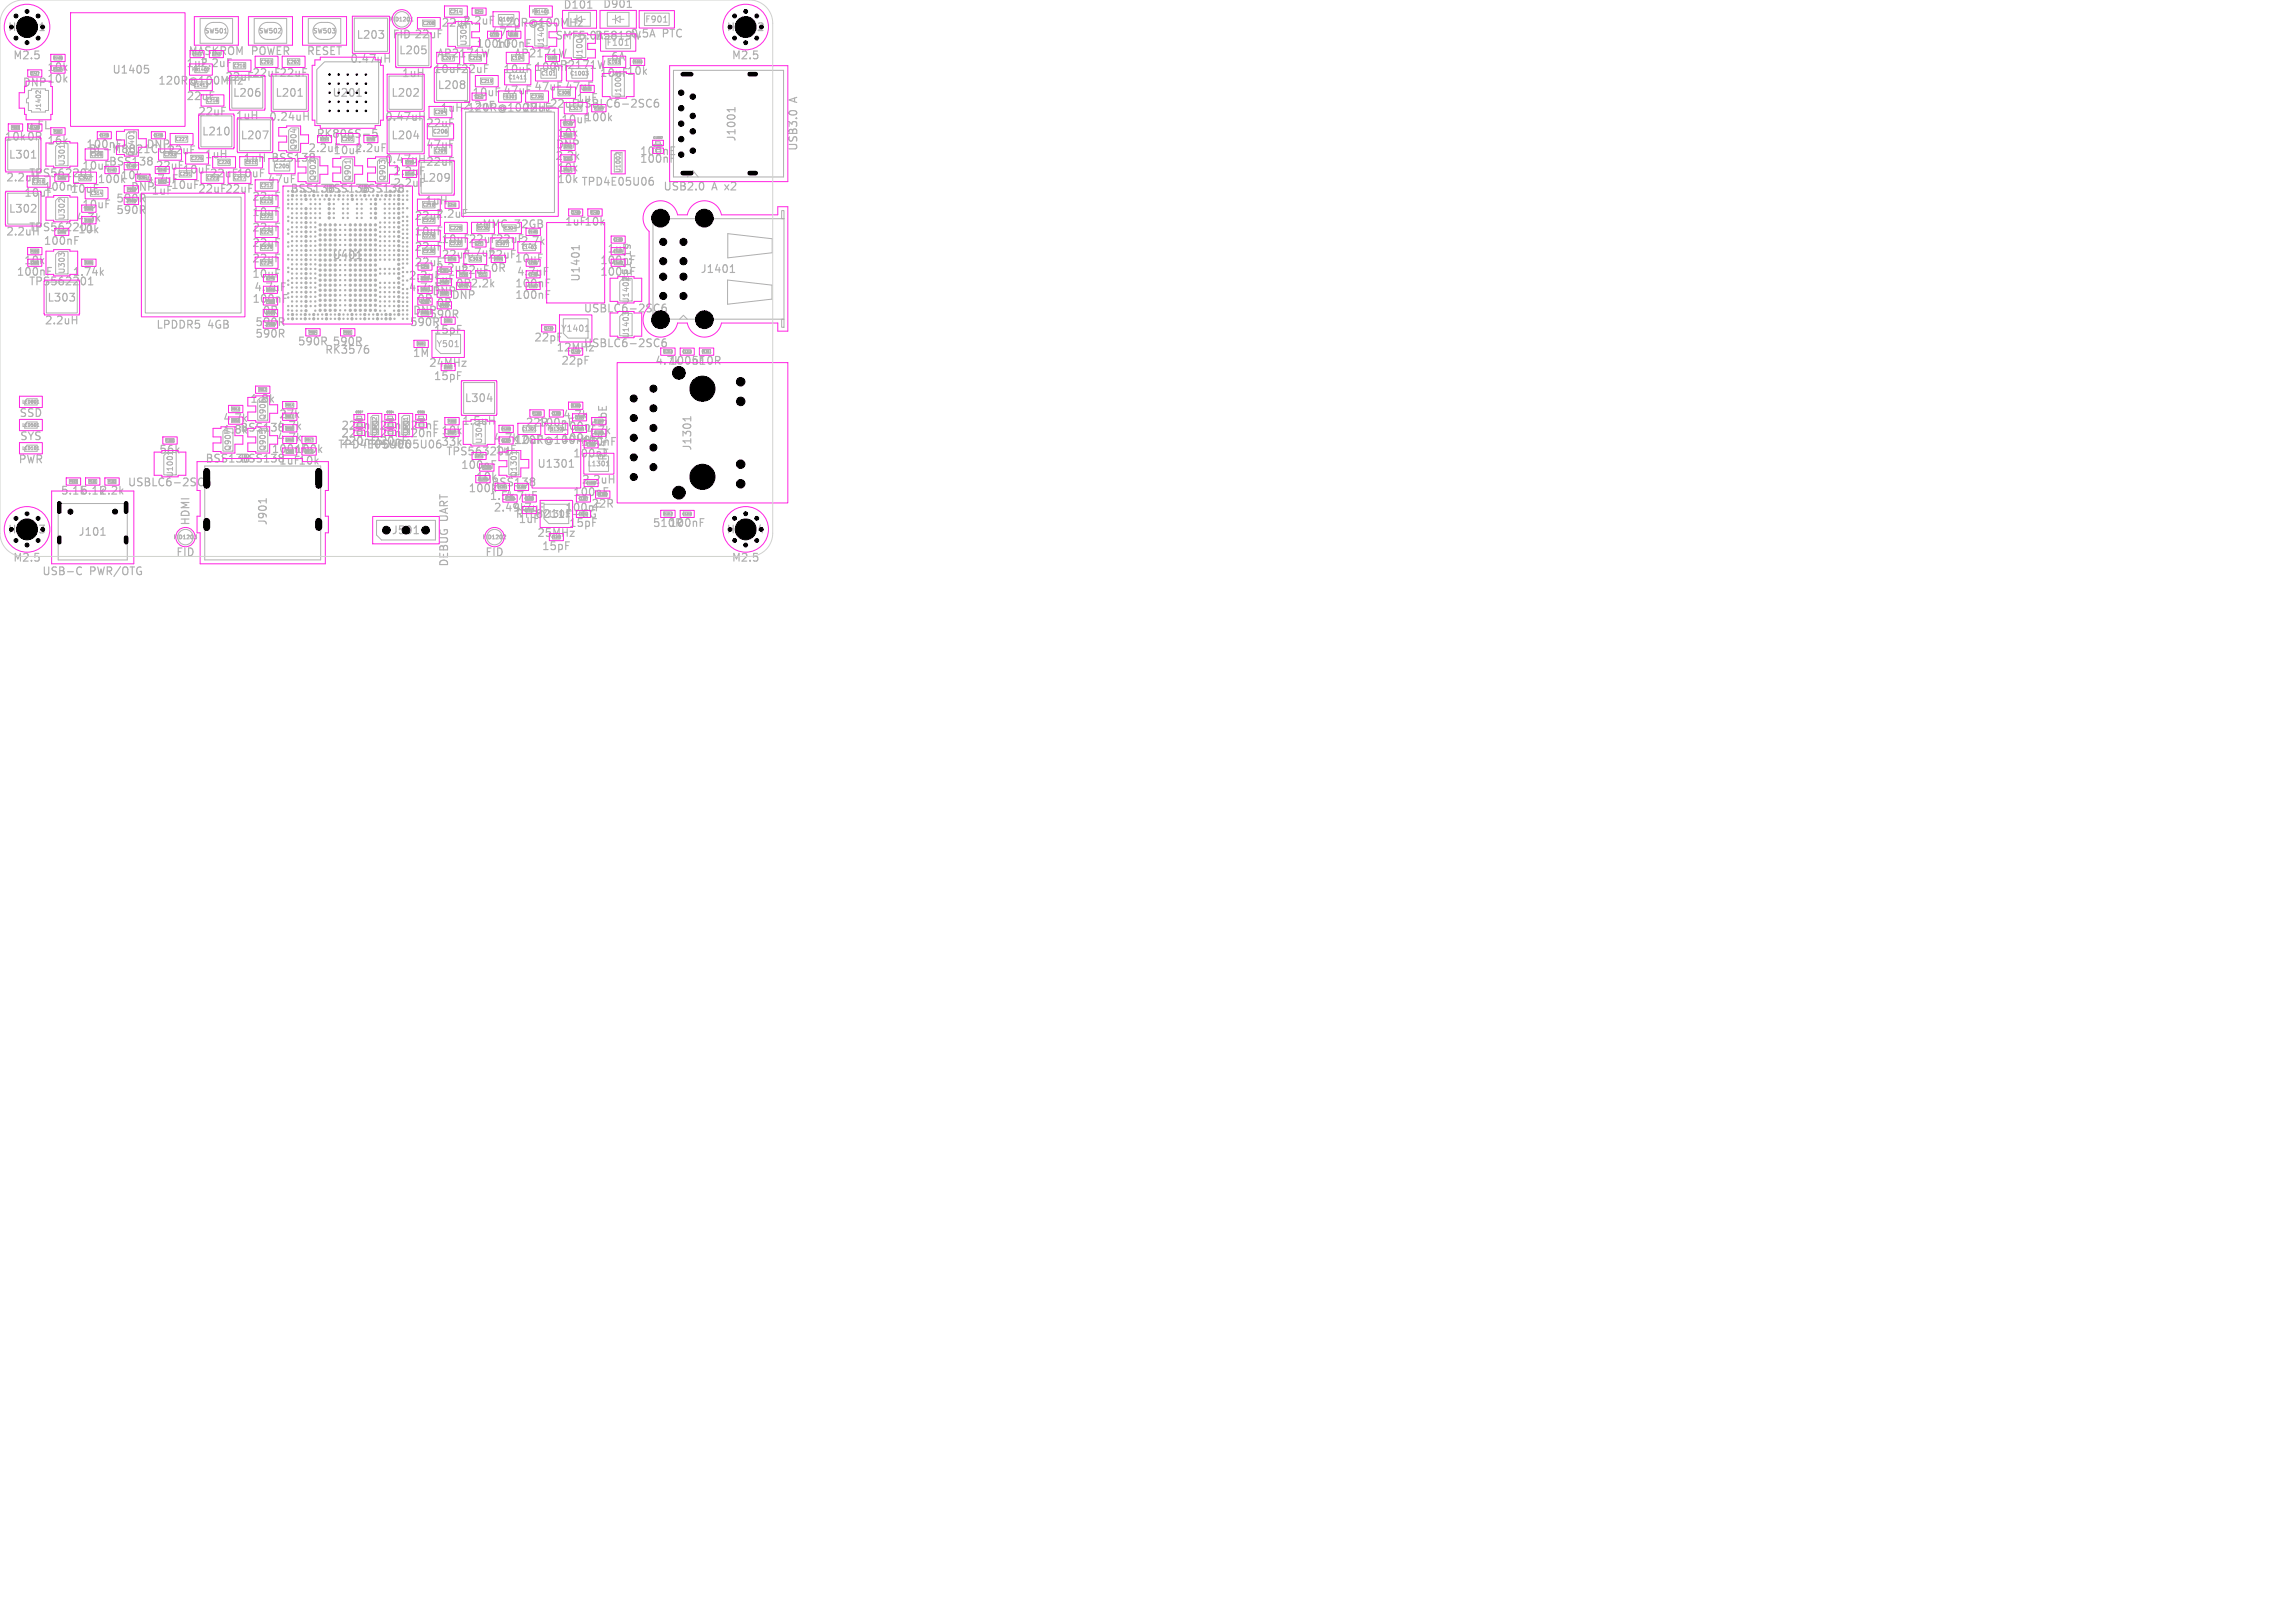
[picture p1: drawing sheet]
<svg xmlns="http://www.w3.org/2000/svg" width="297mm" height="210mm" viewBox="0 0 297 210" stroke-linecap="round" stroke-linejoin="round" font-family="sans-serif">
<defs><g id="words">
<g font-size="1.4">
<text x=".9" y="4.2">H1201</text>
<text x="93.9" y="4.2">H1202</text>
<text x="42.9" y="12.7">U201</text>
<text x=".9" y="69.2">H1203</text>
<text x="50.6" y="69.3">J501</text>
<text x="93.9" y="69.2">H1204</text>
</g>
<g font-size="1.4" fill="#afafaf">
<text x="46" y="5.2">L203</text>
<text x="72.8" y="1.3">D101</text>
<text x="77.9" y="1.2">D901</text>
<text x="81.5" y="5.1">0.5A</text>
<text x="85.7" y="5.1">PTC</text>
<text x="1.6" y="7.9">M2.5</text>
<text x="14.4" y="9.7">U1405</text>
<text x="20.4" y="11.2">120R@100MHz</text>
<text x="24" y="8.9">1uF2.2uF</text>
<text x="36" y="10.2">22uF</text>
<text x="51.5" y="7.2">L205</text>
<text x="51.9" y="10.2">1uH</text>
<text x="56.5" y="11.7">L208</text>
<text x="61.6" y="6.4">100nF</text>
<text x="64.1" y="6.4">100nF</text>
<text x="65" y="9.7">10uF 100nF</text>
<text x="69" y="11.9">47uF 47uF</text>
<text x="79" y="8.1">6A</text>
<text x="94.6" y="7.9">M2.5</text>
<text x="24" y="13.2">22uF</text>
<text x="26" y="17.7">L210</text>
<text x="30" y="12.7">L206</text>
<text x="35.5" y="12.7">L201</text>
<text x="49.7" y="15.8">0.47uH</text>
<text x="50.5" y="12.7">L202</text>
<text x="55" y="16.7">22uF</text>
<text x="56.9" y="14.7">1uH</text>
<text x="60.4" y="14.7">120R@100MHz</text>
<text x="67.5" y="14.7">22uF</text>
<text x="74.5" y="13.4">1uF</text>
<text x="103.4" y="13.2" transform="rotate(-90 103.4 13.2)">A</text>
<text x=".7" y="23.7">2.2uH</text>
<text x="1" y="20.7">L301</text>
<text x="10.5" y="22.2">10uF</text>
<text x="11.1" y="19.4">100nF</text>
<text x="12.5" y="23.9">100k</text>
<text x="15.5" y="23.4">10k</text>
<text x="21.5" y="20.2">22uF</text>
<text x="23.5" y="22.7">10uF</text>
<text x="26.4" y="20.7">1uH</text>
<text x="27" y="23.2">22uF 10uF</text>
<text x="31" y="18.2">L207</text>
<text x="31.4" y="21.2">1uH</text>
<text x="34.5" y="23.9">47uF</text>
<text x="50.5" y="18.2">L204</text>
<text x="54.5" y="23.7">L209</text>
<text x="55" y="21.7">22uF</text>
<text x="55" y="19.4">47uF</text>
<text x="82.7" y="21.3">100nF</text>
<text x="95.4" y="18.4" transform="rotate(-90 95.4 18.4)">J1001</text>
<text x="103.4" y="19.6" transform="rotate(-90 103.4 19.6)">USB3.0</text>
<text x="1" y="27.7">L302</text>
<text x="14.9" y="27.9">590R</text>
<text x="16.9" y="24.9">DNP</text>
<text x="19.5" y="25.4">1uF</text>
<text x="22" y="24.7">10uF</text>
<text x="25.5" y="25.2">22uF 22uF</text>
<text x="32.5" y="26.2">22uF</text>
<text x="32.5" y="28.2">10uF</text>
<text x="50.8" y="24.4">2.2uF</text>
<text x="53.5" y="28.7">22uF2.2uF</text>
<text x="54.9" y="26.7">1uH</text>
<text x="61.5" y="29.7">eMMC</text>
<text x="66.6" y="29.7">32GB</text>
<text x="73" y="29.4">1uF10k</text>
<text x="85.8" y="24.8">USB2.0</text>
<text x="92.2" y="24.8">A x2</text>
<text x=".7" y="30.7">2.2uH</text>
<text x="2.1" y="35.9">100nF</text>
<text x="10" y="30.4">10k</text>
<text x="32.5" y="34.2">22uF</text>
<text x="32.5" y="32.2">22uF</text>
<text x="32.5" y="30.2">22uF</text>
<text x="42.9" y="33.7">U401</text>
<text x="53.5" y="30.7">10uF</text>
<text x="53.5" y="32.7">22uF</text>
<text x="90.6" y="35.5">J1401</text>
<text x="6" y="39.2">L303</text>
<text x="55.4" y="41.4">590R</text>
<text x="58.4" y="38.9">DNP</text>
<text x="66.6" y="38.9">100nF</text>
<text x="75.2" y="36.6" transform="rotate(-90 75.2 36.6)">U1401</text>
<text x="5.7" y="42.2">2.2uH</text>
<text x="20.1" y="42.7">LPDDR5</text>
<text x="26.9" y="42.7">4GB</text>
<text x="32.9" y="43.9">590R</text>
<text x="38.4" y="44.9">590R</text>
<text x="42" y="46">RK3576</text>
<text x="42.9" y="44.9">590R</text>
<text x="52.9" y="42.4">590R</text>
<text x="53.3" y="46.4">1M</text>
<text x="56" y="43.4">15pF</text>
<text x="69" y="44.4">22pF</text>
<text x="72.5" y="47.4">22pF</text>
<text x="84.7" y="47.4">4.7k</text>
<text x="86.5" y="47.4">100nF</text>
<text x="89.4" y="47.4">510R</text>
<text x="56" y="49.4">15pF</text>
<text x="60" y="52.2">L304</text>
<text x="2.4" y="54.2">SSD</text>
<text x="2.5" y="57.2">SYS</text>
<text x="43.7" y="58.2">TPD4E05U06</text>
<text x="47.7" y="58.2">TPD4E05U06</text>
<text x="57" y="57.9">33k</text>
<text x="66.5" y="57.7">10uF</text>
<text x="67.9" y="55.4">22R</text>
<text x="69.6" y="55.4">100nF</text>
<text x="72.6" y="57.4">100nF</text>
<text x="72.8" y="54.4">4.7k</text>
<text x="74.1" y="59.4">100nF</text>
<text x="78.7" y="59.7" transform="rotate(-90 78.7 59.7)">RJ45</text>
<text x="78.7" y="55.1" transform="rotate(-90 78.7 55.1)">GbE</text>
<text x="89.7" y="58.4" transform="rotate(-90 89.7 58.4)">J1301</text>
<text x="2.3" y="60.2">PWR</text>
<text x="7.8" y="64.2">5.1k5.1k2.2k</text>
<text x="60.5" y="63.9">100k</text>
<text x="69.4" y="60.7">U1301</text>
<text x="74.1" y="64.4">100nF</text>
<text x="76.4" y="65.9">22R</text>
<text x="10.1" y="69.5">J101</text>
<text x="24.7" y="68.1" transform="rotate(-90 24.7 68.1)">HDMI</text>
<text x="34.7" y="68.1" transform="rotate(-90 34.7 68.1)">J901</text>
<text x="58.2" y="67.5" transform="rotate(-90 58.2 67.5)">UART</text>
<text x="63.8" y="66.4">2.49k</text>
<text x="67" y="67.9">1uF</text>
<text x="70" y="71.4">15pF</text>
<text x="73.1" y="66.4">100nF</text>
<text x="73.5" y="68.4">15pF</text>
<text x="84.4" y="68.4">510R</text>
<text x="86.5" y="68.4">100nF</text>
<text x="1.6" y="72.9">M2.5</text>
<text x="5.4" y="74.6">USB-C</text>
<text x="11.6" y="74.6">PWR/OTG</text>
<text x="22.7" y="72.2">FID</text>
<text x="58.2" y="73.4" transform="rotate(-90 58.2 73.4)">DEBUG</text>
<text x="62.7" y="72.2">FID</text>
<text x="94.6" y="72.9">M2.5</text>
</g>
<g font-size="1.4" fill="#ff26e2">
<text x="50.7" y="5.2">FID 22uF</text>
<text x="57" y="3.7">22uF2.2uF</text>
<text x="63.5" y="4.9">47uF</text>
<text x="64.4" y="3.7">120R@100MHz</text>
<text x="71.8" y="5.3">SMF5.0A</text>
<text x="76.9" y="5.3">B5819W</text>
<text x="2.9" y="11.4">DNP</text>
<text x="6" y="9.4">10k</text>
<text x="6" y="10.9">10k</text>
<text x="24.3" y="7.3">MASKROM POWER</text>
<text x="29" y="10.7">22uF</text>
<text x="32.5" y="10.2">22uF</text>
<text x="39.6" y="7.3">RESET</text>
<text x="45.2" y="8.3">0.47uH</text>
<text x="56" y="9.7">10uF 22uF</text>
<text x="56.5" y="7.6">AP2171W</text>
<text x="66.5" y="7.6">AP2171W</text>
<text x="71.5" y="9.1">AP2171W</text>
<text x="77.5" y="10.2">10uF</text>
<text x="81" y="9.9">10k</text>
<text x="3.3" y="16.9">u.FL</text>
<text x="25.5" y="15.2">22uF</text>
<text x="30.4" y="15.7">1uH</text>
<text x="34.7" y="15.8">0.24uH</text>
<text x="59.8" y="14.4">2.2uF</text>
<text x="61" y="12.7">10uF 47uF</text>
<text x="71" y="14.2">22uFUSBLC6-2SC6</text>
<text x="72" y="17.9">10k</text>
<text x="72.5" y="16.2">10uF100k</text>
<text x=".5" y="18.4">10k 0R</text>
<text x="3.7" y="23.1">TPS562201</text>
<text x="6" y="18.9">16k</text>
<text x="11.4" y="20">BL-M8821CU1</text>
<text x="14" y="21.6">BSS138</text>
<text x="18.8" y="23.9">4.7uF</text>
<text x="18.9" y="19.4">DNP</text>
<text x="20" y="22.2">22uF</text>
<text x="35" y="21.1">BSS138</text>
<text x="39.8" y="19.9">2.2uF10uF2.2uF</text>
<text x="40.9" y="18">RK806S-5</text>
<text x="49.7" y="21.3">0.47uH</text>
<text x="50.8" y="22.9">2.2uF</text>
<text x="71.8" y="20.9">2.2k</text>
<text x="71.9" y="19.4">DNP</text>
<text x="72" y="22.4">10k</text>
<text x="72" y="23.9">10k TPD4E05U06</text>
<text x="82.7" y="20.3">100nF</text>
<text x="3" y="25.7">10uF</text>
<text x="5.6" y="24.9">100nF10uF</text>
<text x="9.8" y="28.9">4.3k</text>
<text x="10.5" y="27.2">10uF</text>
<text x="14.9" y="26.4">590R</text>
<text x="37.5" y="25.1">BSS138BSS138BSS138</text>
<text x="3" y="34.4">10k</text>
<text x="3.7" y="30.1">TPS562201</text>
<text x="5.6" y="31.9">100nF</text>
<text x="9.3" y="35.9">1.74k</text>
<text x="53.5" y="34.7">22uF</text>
<text x="56.3" y="35.4">2.2uF22uF 0R</text>
<text x="57" y="33.7">22uF4.7uF22uF</text>
<text x="57" y="31.7">10uF 22uF 22uF2.7k</text>
<text x="66.5" y="34.2">10uF</text>
<text x="66.8" y="35.9">4.7uF</text>
<text x="77.6" y="34.4">100nF</text>
<text x="77.6" y="35.9">100nF</text>
<text x="78.5" y="32.9">1uF</text>
<text x="3.7" y="37.1">TPS562201</text>
<text x="32.5" y="36.2">10uF</text>
<text x="32.6" y="39.4">100nF</text>
<text x="32.8" y="37.9">4.7uF</text>
<text x="33.9" y="40.9">0R</text>
<text x="52.8" y="36.4">2.2uF</text>
<text x="52.8" y="37.9">4.7uF</text>
<text x="53.4" y="40.9">DNP</text>
<text x="53.9" y="39.4">0R</text>
<text x="55.9" y="38.4">DNP</text>
<text x="56" y="36.9">1uF</text>
<text x="56.4" y="39.9">0R</text>
<text x="58.9" y="37.4">0R2.2k</text>
<text x="66.6" y="37.4">100nF</text>
<text x="75.4" y="40.6">USBLC6-2SC6</text>
<text x="81.9" y="36.6" transform="rotate(-90 81.9 36.6)">FE1.1s</text>
<text x="32.9" y="42.4">590R</text>
<text x="55.4" y="47.7">24MHz</text>
<text x="71.9" y="45.7">12MHz</text>
<text x="75.4" y="45.1">USBLC6-2SC6</text>
<text x="32.3" y="52.3">1.8k</text>
<text x="20.5" y="58.9">56k</text>
<text x="28.8" y="56.3">1.8kBSS138</text>
<text x="28.8" y="54.8">4.7k</text>
<text x="35.1" y="58.8">100nF</text>
<text x="35.8" y="57.3">4.7k</text>
<text x="35.8" y="55.8">4.7k</text>
<text x="36" y="54.3">27k</text>
<text x="38" y="58.8">100k</text>
<text x="44.1" y="56.8">220nF220nF220nF</text>
<text x="44.1" y="55.8">220nF</text>
<text x="44.1" y="57.8">220nF220nF</text>
<text x="48.1" y="55.8">220nF</text>
<text x="52.1" y="55.8">220nF</text>
<text x="57" y="56.4">10k</text>
<text x="57.7" y="59.1">TPS563201</text>
<text x="59.7" y="55.2">1.5uH</text>
<text x="63.8" y="57.4">4.7k120R@100MHz</text>
<text x="64" y="58.9">1uF</text>
<text x="72.6" y="55.9">100nF</text>
<text x="75.1" y="57.9">100nF</text>
<text x="75.8" y="56.4">4.7k</text>
<text x="16.4" y="63.1">USBLC6-2SC6</text>
<text x="26.5" y="60.1">BSS138BSS1381uF10k</text>
<text x="59.6" y="60.9">100nF</text>
<text x="61.5" y="62.4">10k</text>
<text x="63.3" y="64.9">1.5k4.7uF</text>
<text x="63.5" y="63.1">BSS138</text>
<text x="75.2" y="62.8">2.2uH</text>
<text x="66.3" y="66.4">4.7uF</text>
<text x="69.4" y="69.7">25MHz</text>
</g>
<g font-size="1.1" fill="#afafaf">
<text x="83.4" y="3.1">F901</text>
<text x="78.4" y="6.1">F101</text>
<text x="56.4" y="45.1">Y501</text>
<text x="72.5" y="43.1">Y1401</text>
<text x="70" y="67.1">Y1301</text>
</g>
<g font-size="1" fill="#afafaf">
<text x="60.5" y="6" transform="rotate(-90 60.5 6)">U305</text>
<text x="70.5" y="6.3" transform="rotate(-90 70.5 6.3)">U1404</text>
<text x="75.5" y="7.8" transform="rotate(-90 75.5 7.8)">U1004</text>
<text x="80.5" y="12.8" transform="rotate(-90 80.5 12.8)">U1003</text>
<text x="8.5" y="21.5" transform="rotate(-90 8.5 21.5)">U301</text>
<text x="8.5" y="28.5" transform="rotate(-90 8.5 28.5)">U302</text>
<text x="8.5" y="35.5" transform="rotate(-90 8.5 35.5)">U303</text>
<text x="81.5" y="39.3" transform="rotate(-90 81.5 39.3)">U1402</text>
<text x="81.5" y="43.8" transform="rotate(-90 81.5 43.8)">U1403</text>
<text x="62.5" y="57.5" transform="rotate(-90 62.5 57.5)">U304</text>
<text x="22.5" y="61.8" transform="rotate(-90 22.5 61.8)">U1001</text>
</g>
<g font-size="1" fill="#ff26e2">
<text x="17.5" y="20.3" transform="rotate(-90 17.5 20.3)">Q1401</text>
<text x="38.5" y="19.5" transform="rotate(-90 38.5 19.5)">Q904</text>
<text x="41" y="23.5" transform="rotate(-90 41 23.5)">Q902</text>
<text x="45.5" y="23.5" transform="rotate(-90 45.5 23.5)">Q901</text>
<text x="50" y="23.5" transform="rotate(-90 50 23.5)">Q903</text>
<text x="30" y="58.4" transform="rotate(-90 30 58.4)">Q907</text>
<text x="34.5" y="58.4" transform="rotate(-90 34.5 58.4)">Q905</text>
<text x="34.5" y="54.4" transform="rotate(-90 34.5 54.4)">Q906</text>
<text x="67" y="61.8" transform="rotate(-90 67 61.8)">Q1301</text>
</g>
<text font-size=".9" fill="#afafaf" x="76" y="60.4">L1301</text>
<g font-size=".8" fill="#afafaf">
<text x="26.4" y="4.4">SW501</text>
<text x="33.4" y="4.4">SW502</text>
<text x="40.4" y="4.4">SW503</text>
<text x="5.4" y="14.4" transform="rotate(-90 5.4 14.4)">J1402</text>
<text x="80.4" y="22.4" transform="rotate(-90 80.4 22.4)">U1002</text>
<text x="48.9" y="56.2" transform="rotate(-90 48.9 56.2)">U902</text>
<text x="52.9" y="56.2" transform="rotate(-90 52.9 56.2)">U901</text>
</g>
<g font-size=".7" fill="#afafaf">
<text x="50.4" y="2.9">FID1201</text>
<text x="64.5" y="2.9">C102</text>
<text x="65.7" y="10.4">C1411</text>
<text x="70" y="9.9">C101</text>
<text x="73.7" y="9.9">C1003</text>
<text x="56" y="17.4">C206</text>
<text x="35.5" y="21.9">C205</text>
<text x="22.4" y="69.9">FID1203</text>
<text x="62.4" y="69.9">FID1202</text>
</g>
<g font-size=".6" fill="#afafaf">
<text x="54.7" y="3.3">C208</text>
<text x="58.2" y="1.8">C214</text>
<text x="68.8" y="1.8">FB1401</text>
<text x="24.8" y="9.3">FB1402</text>
<text x="25" y="11.3">C1413</text>
<text x="30.2" y="8.8">C210</text>
<text x="33.7" y="8.3">C203</text>
<text x="37.2" y="8.3">C202</text>
<text x="57.2" y="7.8">C207</text>
<text x="60.7" y="7.8">C213</text>
<text x="62.2" y="10.8">C219</text>
<text x="66.2" y="7.8">C104</text>
<text x="78.7" y="8.3">C103</text>
<text x="26.7" y="13.3">C216</text>
<text x="56.2" y="14.8">C204</text>
<text x="65" y="12.8">FB301</text>
<text x="68.7" y="12.8">C235</text>
<text x="72.2" y="12.3">C308</text>
<text x="73.7" y="14.3">C317</text>
<text x="4.2" y="23.8">C310</text>
<text x="10.2" y="23.3">C302</text>
<text x="11.7" y="20.3">C306</text>
<text x="21.2" y="20.3">C233</text>
<text x="22.7" y="18.3">C227</text>
<text x="23.2" y="22.8">C231</text>
<text x="24.7" y="20.8">C225</text>
<text x="26.7" y="23.3">C223</text>
<text x="28.2" y="21.3">C220</text>
<text x="30.2" y="23.3">C217</text>
<text x="31.7" y="21.3">C211</text>
<text x="44.2" y="18.3">C201</text>
<text x="56.2" y="19.8">C209</text>
<text x="11.7" y="25.3">C314</text>
<text x="33.7" y="24.3">C212</text>
<text x="33.7" y="26.3">C215</text>
<text x="33.7" y="28.3">C221</text>
<text x="54.7" y="28.8">C222</text>
<text x="54.7" y="26.8">C218</text>
<text x="58.2" y="29.8">C228</text>
<text x="61.7" y="29.8">C236</text>
<text x="65.2" y="29.8">C304</text>
<text x="33.7" y="32.3">C229</text>
<text x="33.7" y="34.3">C234</text>
<text x="33.7" y="30.3">C224</text>
<text x="54.7" y="32.8">C230</text>
<text x="54.7" y="30.8">C226</text>
<text x="58.2" y="31.8">C232</text>
<text x="60.7" y="33.8">C303</text>
<text x="64.2" y="31.8">C307</text>
<text x="67.5" y="32.3">C1403</text>
<text x="2.8" y="52.3">LED801</text>
<text x="2.8" y="58.3">LED101</text>
<text x="2.8" y="55.3">LED501</text>
<text x="67.5" y="55.8">C1301</text>
<text x="70.8" y="55.8">FB1301</text>
</g>
<g font-size=".4" fill="#afafaf">
<text x="6.8" y="7.7">R1405</text>
<text x="6.8" y="9.2">R1404</text>
<text x="81.8" y="8.2">R1003</text>
<text x="1.5" y="16.7">R302</text>
<text x="3.8" y="16.7">R1408</text>
<text x="7" y="17.2">R301</text>
<text x="72.8" y="16.2">R1403</text>
<text x="73" y="17.7">R208</text>
<text x="76.8" y="14.2">R1004</text>
<text x="13.8" y="22.2">R1407</text>
<text x="16.3" y="21.7">R1406</text>
<text x="18" y="23.2">R204</text>
<text x="73" y="19.2">R212</text>
<text x="73" y="20.7">R213</text>
<text x="73" y="22.2">R214</text>
<text x="11" y="27.2">R303</text>
<text x="11" y="28.7">R304</text>
<text x="16.5" y="26.2">R908</text>
<text x="16.5" y="24.7">R907</text>
<text x="76.3" y="27.7">R1402</text>
<text x="4" y="32.7">R306</text>
<text x="11" y="34.2">R305</text>
<text x="59.5" y="35.7">R203</text>
<text x="62" y="35.7">R211</text>
<text x="64" y="33.7">R209</text>
<text x="68.3" y="30.2">R1401</text>
<text x="34.5" y="39.2">R205</text>
<text x="34.5" y="40.7">R902</text>
<text x="54.5" y="39.2">R206</text>
<text x="54.5" y="40.7">R906</text>
<text x="54.5" y="37.7">R201</text>
<text x="57" y="36.7">R202</text>
<text x="57" y="39.7">R905</text>
<text x="57" y="38.2">R207</text>
<text x="59.5" y="37.2">R210</text>
<text x="34.5" y="42.2">R903</text>
<text x="40" y="43.2">R904</text>
<text x="44.5" y="43.2">R901</text>
<text x="54" y="44.7">R501</text>
<text x="85.8" y="45.7">R1310</text>
<text x="90.8" y="45.7">R1311</text>
<text x="30" y="53.1">R913</text>
<text x="33.5" y="50.6">R912</text>
<text x="37" y="52.6">R914</text>
<text x="68.8" y="53.7">R1301</text>
<text x="73.8" y="52.7">R1308</text>
<text x="21.3" y="57.2">R1001</text>
<text x="30" y="54.6">R910</text>
<text x="37" y="55.6">R909</text>
<text x="37" y="54.1">R911</text>
<text x="39.5" y="58.6">R915</text>
<text x="39.5" y="57.1">R917</text>
<text x="58" y="56.2">R307</text>
<text x="58" y="54.7">R308</text>
<text x="64.8" y="55.7">R1309</text>
<text x="76.8" y="54.7">R1307</text>
<text x="9" y="62.5">R102</text>
<text x="11.5" y="62.5">R101</text>
<text x="14" y="62.5">R103</text>
<text x="61.8" y="62.2">R1306</text>
<text x="62.3" y="60.7">R1305</text>
<text x="64.3" y="63.2">R1304</text>
<text x="65.3" y="64.7">R1303</text>
<text x="77.3" y="64.2">R1302</text>
<text x="85.8" y="66.7">R1312</text>
</g>
<g font-size=".3" fill="#afafaf">
<text x="61.5" y="1.7">C244</text>
<text x="63.4" y="4.7">C1412</text>
<text x="66" y="4.7">C105</text>
<text x="3.9" y="9.7">C1417</text>
<text x="24.9" y="7.2">C1414</text>
<text x="27.5" y="7.2">C242</text>
<text x="70.9" y="7.7">C1004</text>
<text x="75.5" y="11.7">C318</text>
<text x="12.9" y="17.7">C1415</text>
<text x="19.9" y="17.7">C1416</text>
<text x="61.5" y="12.7">C241</text>
<text x="7.5" y="23.2">C301</text>
<text x="20.5" y="22.2">C248</text>
<text x="20.5" y="23.7">C252</text>
<text x="41.5" y="18.2">C237</text>
<text x="47.5" y="18.2">C238</text>
<text x="52.5" y="21.2">C239</text>
<text x="52.5" y="22.7">C240</text>
<text x="84.5" y="18">C1002</text>
<text x="84.5" y="19">C1001</text>
<text x="58" y="26.7">C243</text>
<text x="73.9" y="27.7">C1408</text>
<text x="4" y="34.2">C309</text>
<text x="7.5" y="30.2">C305</text>
<text x="54.5" y="34.7">C245</text>
<text x="57" y="35.2">C251</text>
<text x="58" y="33.7">C246</text>
<text x="61.5" y="31.7">C247</text>
<text x="68.4" y="35.7">C1405</text>
<text x="68.4" y="34.2">C1401</text>
<text x="79.4" y="32.7">C1404</text>
<text x="79.4" y="31.2">C1406</text>
<text x="79.4" y="34.2">C1402</text>
<text x="34.5" y="37.7">C505</text>
<text x="34.5" y="36.2">C249</text>
<text x="54.5" y="36.2">C250</text>
<text x="57.5" y="41.7">C501</text>
<text x="68.4" y="37.2">C1407</text>
<text x="57.5" y="47.7">C502</text>
<text x="70.4" y="42.7">C1410</text>
<text x="73.9" y="45.7">C1409</text>
<text x="88.3" y="45.7">C1315</text>
<text x="46" y="53.5">C907</text>
<text x="50" y="53.5">C904</text>
<text x="54" y="53.5">C905</text>
<text x="71.4" y="53.7">C1308</text>
<text x="37" y="57.1">C910</text>
<text x="37" y="58.6">C909</text>
<text x="46" y="54.5">C901</text>
<text x="46" y="55.5">C908</text>
<text x="50" y="55.5">C906</text>
<text x="50" y="54.5">C902</text>
<text x="54" y="54.5">C903</text>
<text x="61.5" y="59.2">C313</text>
<text x="64.9" y="57.2">C1314</text>
<text x="74.4" y="55.7">C1304</text>
<text x="74.4" y="54.2">C1309</text>
<text x="75.9" y="57.7">C1302</text>
<text x="76.9" y="56.2">C1310</text>
<text x="66.9" y="63.2">C1305</text>
<text x="67.9" y="64.7">C1306</text>
<text x="74.9" y="64.7">C1307</text>
<text x="75.9" y="62.7">C1303</text>
<text x="67.9" y="66.2">C1311</text>
<text x="71.4" y="69.7">C1312</text>
<text x="74.9" y="66.7">C1313</text>
<text x="88.3" y="66.7">C1316</text>
</g>
</g></defs>
<g fill="none" stroke="#afafaf" stroke-width=".15">
<path d="M4.3 19.6l.1-.1v1M5.2 4h.5M5.3 3.2l.2-.2v1M15.2 18.1h.5M18.7 8.5h.5M18.8 8.8h.2l.2 .2-.1 .4-.3 .1M24.7 18.9h.5M27.2 11.9h.5M28.7 13.9h.5M29.5 16.6l.1 .2-.1 .6M33.5 11.9l.1 .1-.1 .4M34 17h.7l-.4 1"/>
<path d="M38.6 12.5h.5M38.8 11.6l.1-.1v1M39.2 8.9h.5M39.3 15h.6M39.9 14.6v1M46.2 12.5h.6M46.4 11.6l.1-.1v1M47 17.4h.8M48.8 16.8h-.5l-.1 .4 .2-.1 .3 .1 .1 .1v.4l-.2 .1-.4-.1M49 4h.6l-.3 .3M49.5 18.6h.4M49.5 4.4l.1 .1-.1 .4"/>
<path d="M49.8 7.5h.6M50.4 7.1v1M53.6 17.6h.6M54 11.5l.1 .1v.3l-.6 .6h.6M54.3 15h.6M54.6 6h.5M54.9 14.6v1M55 6.4l.1 .1-.1 .4M58.2 15.4h.5M58.2 18.1h.5M60 10.5l.1 .1-.1 .2M60 10.9l.1 .2-.1 .3"/>
<path d="M62.7 8.4h.5M63.3 6.4l-.3 1M63.5 2.1h.4M68.2 5.6h.3M68.2 5.1h.5M68.2 11.1h.5M73.3 6.4l-.3 1M74.8 2.7h.6l-.6 .7h.6M74.9 20l-.4 .3M76 1h.6M76.2 10.6h.5M78.3 7.9l-.3 1"/>
<path d="M78.9 15.2l.2 .4M79.1 15l-.3 .3M81.2 1h.5M84.2 12.9l.1 .1M84.3 13.8h-.1M85.1 12.9a.4 .4 0 0 0-.4 .4v.4l.1 .1 .2 .1 .2-.1v-.4l-.1-.1-.2-.1-.2 .2M86.8 19.5h.4M86.8 19h.5M95.1 13.9v.6M95.1 14.2h-1l.3 .3M98.3 3h.3l.1 .2-.6 .8h.6M102.2 14.4l.3-.1 .5 .1"/>
<path d="M4.1 20.5h.5M4.5 26.5l.1 .1v.3l-.6 .6h.6M6.2 35.1h.3M6.2 34.6h.5M9 38h.6l-.3 .3M9.5 38.4l.1 .1-.1 .4M9.7 31.1h.3M11.5 22.9h.5M11.5 36.9h.5M11.7 21.9v1M11.7 28.9v1M11.7 35.9v1"/>
<path d="M12.6 28.2l.3 .4M12.9 28l-.4 .3M13.1 35.2l.3 .4M13.4 35l-.4 .3M13.7 25.9h.5M18.4 27.1l.3 .5M18.4 25.6l.3 .5M18.7 26.7v.4M18.7 25.3v.3M19.6 20.7l-.1 .1h.1M19.6 21.3l-.1 .1M19.6 20.5v.2"/>
<path d="M23.2 20.9h.5M25.2 23.4h.5M26.7 21.4h.5M32.2 23.9h.5M33.7 21.9h.5M35.7 32.9h.5M35.7 24.9h.5M35.7 34.9h.5M35.7 26.9h.5M35.7 30.9h.5M35.7 28.9h.5M36.5 36.6h.4"/>
<path d="M36.7 38.6h.3M36.7 38.1h.5M37.7 22.6h.5M40.7 20.7l-.1 .1M46.2 33.5h.6M46.4 32.6l.1-.1v1M54.3 20.5h.6M54.5 21.6h.4M54.9 20.1v1M56.7 29.4h.5M58 22.5l.1 .1a.84 .84 0 0 1-.1 .8M58.1 22.9l-.1 .1"/>
<path d="M58.2 20.4h.5M60 27.1h.4M63.6 36.7l.3 .4M63.9 36.5l-.4 .3M66.2 32.4h.5M69.7 32.9h.5M70.1 31.2l.3 .4M70.4 31l-.4 .3M70.5 34.6h.4M70.7 36.6h.3M70.7 36.1h.5M70.7 38.1h.3"/>
<path d="M70.7 37.6h.5M74.6 20.2l.3 .4M75 31.8v.5M75 32h-1l.2 .2M81.3 31.8h.2M84.1 23.4l.3-.1 .2 .2-.1 .4h-.4M84.5 23l-.4 .1M85.2 39.4l.1 .1M86.1 39.4a.4 .4 0 0 0-.4 .4v.4l.1 .1 .2 .1 .2-.1v-.4l-.1-.1-.2-.1-.2 .2M86.8 20.5h.4M86.8 20h.5M91 23.7l.1 .3-.1 .5"/>
<path d="M94.5 35.3h.6M94.5 34.5l.3-.2v1M9.4 41.4h.5M9.9 40.9v1M31.6 54.2l.3 .3M31.9 53.9l-.4 .4M35.1 51.7l.3 .3M35.4 51.4l-.4 .4M36.4 43.1l.3 .5M36.4 41.6l.3 .5M36.7 42.7v.4M36.7 41.2v.4"/>
<path d="M38.6 56.7l.3 .3M38.6 55.2l.3 .3M38.9 56.4l-.4 .4M38.9 54.9l-.4 .4M41.4 58.2l.2 .3M41.6 57.9l-.3 .4M41.9 44.1l.3 .5M42.2 43.7v.4M46.4 44.1l.3 .5M46.7 43.7v.4M47.3 45.1h.3l.1 .2v.3l-.4 .1M47.4 44.7h.2"/>
<path d="M56.2 55h.3M56.2 54.5h.5M56.2 56h.3M56.2 55.5h.5M56.4 41.6l.3 .5M58.9 40.6l.3 .5M59.2 40.2v.4M59.2 42.1h.5M59.8 46.7h.5l-.5 .7h.5M63.1 51.6h.6M63.4 54.4h.5M63.9 53.9v1"/>
<path d="M74 59.5v1M75.6 53.7l.3 .4M75.9 53.5l-.4 .3M76.7 54.6h.5M78.6 55.7l.3 .4M78.9 55.5l-.4 .3M79.2 57.1h.3M79.2 56.6h.5M85.2 43.9l.1 .1M85.3 44.8h-.1M85.3 40.3h-.1M86.1 43.9a.4 .4 0 0 0-.4 .4v.4l.1 .1 .2 .1 .2-.1v-.4l-.1-.1-.2-.1-.2 .2"/>
<path d="M89.4 53.9v.6M89.4 54.2h-1l.3 .3M92.8 46.6l.4 .5M93.1 46.2v.4M5.1 68h.6l-.3 .3 .3 .1v.4l-.2 .2h-.2M10.1 73.4h.3l.1 .1M10.5 74.3l-.1 .1-.3-.1M13 69.3h.6M13.2 68.4l.1-.1v1M15.6 63.5l.3 .4M15.9 63.3l-.4 .3M26.2 61.9l.1 .1"/>
<path d="M26.3 62.8h-.1M27.1 61.9a.4 .4 0 0 0-.4 .4v.4l.1 .1 .2 .1 .2-.1v-.4l-.1-.1-.2-.1-.2 .2M34.5 64.5v.6M34.5 64.8h-1l.1 .1M53.6 69.1h.6M53.8 68.2l.1-.1v1M63.7 60.1h.3M67 66v1M68.1 66v1M68.8 66v1M69 63.6h.4M69 61.9l.2 .1-.2 .3 .1 .1 .1 .3-.2 .2"/>
<path d="M70 65.1h.4M73.7 60.5h.5M74.3 68.7l-.5 .7h.5M75.5 66.8l.1 .1M76 66.9h.1M76.5 66.8l.1 .1M76.7 67.1h.5M77 66.9h.1M78.2 63.6h.3M78.9 62h.5M79.4 61.5v1M90.6 67.6h.4"/>
<path d="M90.6 67.1h.5M98.2 68.6h.6M98.6 68.3v.7"/>
<circle cx="37.3" cy="30.3" r=".08"/>
<circle cx="37.3" cy="39.6" r=".08"/>
<circle cx="37.3" cy="31.9" r=".08"/>
<circle cx="37.3" cy="25.9" r=".08"/>
<circle cx="37.3" cy="33.6" r=".08"/>
<circle cx="37.3" cy="35.2" r=".08"/>
<circle cx="37.3" cy="37.9" r=".08"/>
<circle cx="37.3" cy="26.9" r=".08"/>
<circle cx="37.3" cy="26.4" r=".08"/>
<circle cx="37.3" cy="33" r=".08"/>
<circle cx="37.3" cy="29.7" r=".08"/>
<circle cx="37.3" cy="31.3" r=".08"/>
<circle cx="37.3" cy="38.5" r=".08"/>
<circle cx="37.3" cy="34.6" r=".08"/>
<circle cx="37.3" cy="36.9" r=".08"/>
<circle cx="37.3" cy="28" r=".08"/>
<circle cx="37.3" cy="28.6" r=".08"/>
<circle cx="37.3" cy="36.3" r=".08"/>
<circle cx="37.8" cy="36.6" r=".08"/>
<circle cx="37.8" cy="33.6" r=".08"/>
<circle cx="37.8" cy="39.6" r=".08"/>
<circle cx="37.8" cy="37.2" r=".08"/>
<circle cx="37.8" cy="34.2" r=".08"/>
<circle cx="37.8" cy="31.2" r=".08"/>
<circle cx="37.8" cy="28.2" r=".08"/>
<circle cx="37.8" cy="28.8" r=".08"/>
<circle cx="37.8" cy="25.8" r=".08"/>
<circle cx="37.8" cy="35.4" r=".08"/>
<circle cx="37.8" cy="36" r=".08"/>
<circle cx="37.8" cy="31.8" r=".08"/>
<circle cx="37.8" cy="27.6" r=".08"/>
<circle cx="37.8" cy="30" r=".08"/>
<circle cx="37.8" cy="38.4" r=".08"/>
<circle cx="37.8" cy="32.4" r=".08"/>
<circle cx="37.8" cy="26.4" r=".08"/>
<circle cx="37.8" cy="37.8" r=".08"/>
<circle cx="37.8" cy="30.6" r=".08"/>
<circle cx="37.8" cy="33" r=".08"/>
<circle cx="37.8" cy="27" r=".08"/>
<circle cx="37.8" cy="39" r=".08"/>
<circle cx="37.8" cy="29.4" r=".08"/>
<circle cx="37.8" cy="34.8" r=".08"/>
<circle cx="38.4" cy="36.6" r=".08"/>
<circle cx="38.4" cy="33.6" r=".08"/>
<circle cx="38.4" cy="39.6" r=".08"/>
<circle cx="38.4" cy="34.2" r=".08"/>
<circle cx="38.4" cy="31.2" r=".08"/>
<circle cx="38.4" cy="37.2" r=".08"/>
<circle cx="38.4" cy="28.2" r=".08"/>
<circle cx="38.4" cy="26.4" r=".08"/>
<circle cx="38.4" cy="37.8" r=".08"/>
<circle cx="38.4" cy="27" r=".08"/>
<circle cx="38.4" cy="30" r=".08"/>
<circle cx="38.4" cy="30.6" r=".08"/>
<circle cx="38.4" cy="33" r=".08"/>
<circle cx="38.4" cy="38.4" r=".08"/>
<circle cx="38.4" cy="27.6" r=".08"/>
<circle cx="38.4" cy="28.8" r=".08"/>
<circle cx="38.4" cy="32.4" r=".08"/>
<circle cx="38.4" cy="31.8" r=".08"/>
<circle cx="38.4" cy="35.4" r=".08"/>
<circle cx="38.4" cy="25.8" r=".08"/>
<circle cx="38.4" cy="36" r=".08"/>
<circle cx="38.4" cy="29.4" r=".08"/>
<circle cx="38.4" cy="34.8" r=".08"/>
<circle cx="38.4" cy="39" r=".08"/>
<circle cx="39" cy="36.6" r=".08"/>
<circle cx="39" cy="33.6" r=".08"/>
<circle cx="39" cy="39.6" r=".08"/>
<circle cx="39" cy="31.2" r=".08"/>
<circle cx="39" cy="34.2" r=".08"/>
<circle cx="39" cy="37.2" r=".08"/>
<circle cx="39" cy="28.2" r=".08"/>
<circle cx="39" cy="25.8" r=".08"/>
<circle cx="39" cy="35.4" r=".08"/>
<circle cx="39" cy="31.8" r=".08"/>
<circle cx="39" cy="30" r=".08"/>
<circle cx="39" cy="27.6" r=".08"/>
<circle cx="39" cy="32.4" r=".08"/>
<circle cx="39" cy="27" r=".08"/>
<circle cx="39" cy="30.6" r=".08"/>
<circle cx="39" cy="38.4" r=".08"/>
<circle cx="39" cy="33" r=".08"/>
<circle cx="39" cy="37.8" r=".08"/>
<circle cx="39" cy="28.8" r=".08"/>
<circle cx="39" cy="36" r=".08"/>
<circle cx="39" cy="26.4" r=".08"/>
<circle cx="39" cy="34.8" r=".08"/>
<circle cx="39" cy="29.4" r=".08"/>
<circle cx="39" cy="39" r=".08"/>
<circle cx="40.2" cy="36.6" r=".08"/>
<circle cx="40.2" cy="33.6" r=".08"/>
<circle cx="40.2" cy="39.6" r=".08"/>
<circle cx="40.2" cy="31.2" r=".08"/>
<circle cx="40.2" cy="34.2" r=".08"/>
<circle cx="40.2" cy="37.2" r=".08"/>
<circle cx="40.2" cy="28.2" r=".08"/>
<circle cx="40.2" cy="30" r=".08"/>
<circle cx="40.2" cy="37.8" r=".08"/>
<circle cx="40.2" cy="30.6" r=".08"/>
<circle cx="40.2" cy="26.4" r=".08"/>
<circle cx="40.2" cy="27" r=".08"/>
<circle cx="40.2" cy="28.8" r=".08"/>
<circle cx="40.2" cy="31.8" r=".08"/>
<circle cx="40.2" cy="38.4" r=".08"/>
<circle cx="40.2" cy="25.8" r=".08"/>
<circle cx="40.2" cy="27.6" r=".08"/>
<circle cx="40.2" cy="36" r=".08"/>
<circle cx="40.2" cy="33" r=".08"/>
<circle cx="40.2" cy="32.4" r=".08"/>
<circle cx="40.2" cy="35.4" r=".08"/>
<circle cx="40.2" cy="39" r=".08"/>
<circle cx="40.2" cy="34.8" r=".08"/>
<circle cx="40.2" cy="29.4" r=".08"/>
<circle cx="40.8" cy="36.6" r=".08"/>
<circle cx="40.8" cy="33.6" r=".08"/>
<circle cx="40.8" cy="39.6" r=".08"/>
<circle cx="40.8" cy="31.2" r=".08"/>
<circle cx="40.8" cy="34.2" r=".08"/>
<circle cx="40.8" cy="37.2" r=".08"/>
<circle cx="40.8" cy="28.2" r=".08"/>
<circle cx="40.8" cy="37.8" r=".08"/>
<circle cx="40.8" cy="25.8" r=".08"/>
<circle cx="40.8" cy="38.4" r=".08"/>
<circle cx="40.8" cy="28.8" r=".08"/>
<circle cx="40.8" cy="30" r=".08"/>
<circle cx="40.8" cy="33" r=".08"/>
<circle cx="40.8" cy="27" r=".08"/>
<circle cx="40.8" cy="30.6" r=".08"/>
<circle cx="40.8" cy="27.6" r=".08"/>
<circle cx="40.8" cy="35.4" r=".08"/>
<circle cx="40.8" cy="32.4" r=".08"/>
<circle cx="40.8" cy="31.8" r=".08"/>
<circle cx="40.8" cy="36" r=".08"/>
<circle cx="40.8" cy="26.4" r=".08"/>
<circle cx="40.8" cy="29.4" r=".08"/>
<circle cx="40.8" cy="34.8" r=".08"/>
<circle cx="40.8" cy="39" r=".08"/>
<circle cx="41.4" cy="28.2" r=".08"/>
<circle cx="41.4" cy="27.6" r=".08"/>
<circle cx="41.4" cy="25.8" r=".08"/>
<circle cx="41.4" cy="27" r=".08"/>
<circle cx="41.4" cy="26.4" r=".08"/>
<circle cx="42" cy="25.8" r=".08"/>
<circle cx="43.2" cy="28.2" r=".08"/>
<circle cx="43.2" cy="25.8" r=".08"/>
<circle cx="43.2" cy="26.4" r=".08"/>
<circle cx="43.2" cy="27" r=".08"/>
<circle cx="43.2" cy="27.6" r=".08"/>
<circle cx="43.8" cy="25.8" r=".08"/>
<circle cx="44" cy="35.6" r=".08"/>
<circle cx="44" cy="36.3" r=".08"/>
<circle cx="44" cy="36.9" r=".08"/>
<circle cx="44" cy="37.6" r=".08"/>
<circle cx="44" cy="38.2" r=".08"/>
<circle cx="44" cy="31" r=".08"/>
<circle cx="44" cy="29.8" r=".08"/>
<circle cx="44" cy="34.3" r=".08"/>
<circle cx="44" cy="30.4" r=".08"/>
<circle cx="44" cy="39.5" r=".08"/>
<circle cx="44" cy="29.1" r=".08"/>
<circle cx="44" cy="38.9" r=".08"/>
<circle cx="44" cy="34.9" r=".08"/>
<circle cx="44" cy="31.7" r=".08"/>
<circle cx="44.4" cy="28.2" r=".08"/>
<circle cx="44.4" cy="27" r=".08"/>
<circle cx="44.4" cy="27.6" r=".08"/>
<circle cx="44.4" cy="26.4" r=".08"/>
<circle cx="44.4" cy="25.8" r=".08"/>
<circle cx="44.7" cy="35.6" r=".08"/>
<circle cx="44.7" cy="36.3" r=".08"/>
<circle cx="44.7" cy="37.6" r=".08"/>
<circle cx="44.7" cy="36.9" r=".08"/>
<circle cx="44.7" cy="38.2" r=".08"/>
<circle cx="44.7" cy="29.1" r=".08"/>
<circle cx="44.7" cy="34.3" r=".08"/>
<circle cx="44.7" cy="39.5" r=".08"/>
<circle cx="44.7" cy="29.8" r=".08"/>
<circle cx="44.7" cy="30.4" r=".08"/>
<circle cx="44.7" cy="31" r=".08"/>
<circle cx="44.7" cy="34.9" r=".08"/>
<circle cx="44.7" cy="38.9" r=".08"/>
<circle cx="44.7" cy="31.7" r=".08"/>
<circle cx="45" cy="28.2" r=".08"/>
<circle cx="45" cy="25.8" r=".08"/>
<circle cx="45" cy="27.6" r=".08"/>
<circle cx="45" cy="26.4" r=".08"/>
<circle cx="45" cy="27" r=".08"/>
<circle cx="46.2" cy="28.2" r=".08"/>
<circle cx="46.2" cy="25.8" r=".08"/>
<circle cx="46.2" cy="27.6" r=".08"/>
<circle cx="46.2" cy="27" r=".08"/>
<circle cx="46.2" cy="26.4" r=".08"/>
<circle cx="46.8" cy="28.2" r=".08"/>
<circle cx="46.8" cy="27.6" r=".08"/>
<circle cx="46.8" cy="25.8" r=".08"/>
<circle cx="46.8" cy="26.4" r=".08"/>
<circle cx="46.8" cy="27" r=".08"/>
<circle cx="47.4" cy="25.8" r=".08"/>
<circle cx="48" cy="28.2" r=".08"/>
<circle cx="48" cy="26.4" r=".08"/>
<circle cx="48" cy="25.8" r=".08"/>
<circle cx="48" cy="27" r=".08"/>
<circle cx="48" cy="27.6" r=".08"/>
<circle cx="49.2" cy="36.6" r=".08"/>
<circle cx="49.2" cy="33.6" r=".08"/>
<circle cx="49.2" cy="39.6" r=".08"/>
<circle cx="49.2" cy="31.2" r=".08"/>
<circle cx="49.2" cy="37.2" r=".08"/>
<circle cx="49.2" cy="30" r=".08"/>
<circle cx="49.2" cy="37.8" r=".08"/>
<circle cx="49.2" cy="30.6" r=".08"/>
<circle cx="49.2" cy="28.8" r=".08"/>
<circle cx="49.2" cy="35.4" r=".08"/>
<circle cx="49.2" cy="33" r=".08"/>
<circle cx="49.2" cy="32.4" r=".08"/>
<circle cx="49.2" cy="25.8" r=".08"/>
<circle cx="49.2" cy="31.8" r=".08"/>
<circle cx="49.2" cy="38.4" r=".08"/>
<circle cx="49.2" cy="39" r=".08"/>
<circle cx="49.2" cy="34.8" r=".08"/>
<circle cx="49.2" cy="29.4" r=".08"/>
<circle cx="49.8" cy="36.6" r=".08"/>
<circle cx="49.8" cy="33.6" r=".08"/>
<circle cx="49.8" cy="39.6" r=".08"/>
<circle cx="49.8" cy="31.2" r=".08"/>
<circle cx="49.8" cy="37.2" r=".08"/>
<circle cx="49.8" cy="28.2" r=".08"/>
<circle cx="49.8" cy="30" r=".08"/>
<circle cx="49.8" cy="27.6" r=".08"/>
<circle cx="49.8" cy="35.4" r=".08"/>
<circle cx="49.8" cy="33" r=".08"/>
<circle cx="49.8" cy="37.8" r=".08"/>
<circle cx="49.8" cy="30.6" r=".08"/>
<circle cx="49.8" cy="25.8" r=".08"/>
<circle cx="49.8" cy="26.4" r=".08"/>
<circle cx="49.8" cy="28.8" r=".08"/>
<circle cx="49.8" cy="31.8" r=".08"/>
<circle cx="49.8" cy="32.4" r=".08"/>
<circle cx="49.8" cy="27" r=".08"/>
<circle cx="49.8" cy="38.4" r=".08"/>
<circle cx="49.8" cy="29.4" r=".08"/>
<circle cx="49.8" cy="34.8" r=".08"/>
<circle cx="49.8" cy="39" r=".08"/>
<circle cx="50.4" cy="36.6" r=".08"/>
<circle cx="50.4" cy="33.6" r=".08"/>
<circle cx="50.4" cy="39.6" r=".08"/>
<circle cx="50.4" cy="37.2" r=".08"/>
<circle cx="50.4" cy="31.2" r=".08"/>
<circle cx="50.4" cy="28.2" r=".08"/>
<circle cx="50.4" cy="32.4" r=".08"/>
<circle cx="50.4" cy="27.6" r=".08"/>
<circle cx="50.4" cy="30" r=".08"/>
<circle cx="50.4" cy="37.8" r=".08"/>
<circle cx="50.4" cy="28.8" r=".08"/>
<circle cx="50.4" cy="35.4" r=".08"/>
<circle cx="50.4" cy="27" r=".08"/>
<circle cx="50.4" cy="30.6" r=".08"/>
<circle cx="50.4" cy="31.8" r=".08"/>
<circle cx="50.4" cy="33" r=".08"/>
<circle cx="50.4" cy="38.4" r=".08"/>
<circle cx="50.4" cy="25.8" r=".08"/>
<circle cx="50.4" cy="26.4" r=".08"/>
<circle cx="50.4" cy="39" r=".08"/>
<circle cx="50.4" cy="34.8" r=".08"/>
<circle cx="50.4" cy="29.4" r=".08"/>
<circle cx="51" cy="36.6" r=".08"/>
<circle cx="51" cy="33.6" r=".08"/>
<circle cx="51" cy="39.6" r=".08"/>
<circle cx="51" cy="31.2" r=".08"/>
<circle cx="51" cy="37.2" r=".08"/>
<circle cx="51" cy="28.2" r=".08"/>
<circle cx="51" cy="30.6" r=".08"/>
<circle cx="51" cy="25.8" r=".08"/>
<circle cx="51" cy="31.8" r=".08"/>
<circle cx="51" cy="38.4" r=".08"/>
<circle cx="51" cy="37.8" r=".08"/>
<circle cx="51" cy="27.6" r=".08"/>
<circle cx="51" cy="35.4" r=".08"/>
<circle cx="51" cy="32.4" r=".08"/>
<circle cx="51" cy="30" r=".08"/>
<circle cx="51" cy="28.8" r=".08"/>
<circle cx="51" cy="27" r=".08"/>
<circle cx="51" cy="26.4" r=".08"/>
<circle cx="51" cy="33" r=".08"/>
<circle cx="51" cy="34.8" r=".08"/>
<circle cx="51" cy="39" r=".08"/>
<circle cx="51" cy="29.4" r=".08"/>
<circle cx="52.1" cy="30.3" r=".08"/>
<circle cx="52.1" cy="39.6" r=".08"/>
<circle cx="52.1" cy="31.9" r=".08"/>
<circle cx="52.1" cy="33.6" r=".08"/>
<circle cx="52.1" cy="25.9" r=".08"/>
<circle cx="52.1" cy="35.2" r=".08"/>
<circle cx="52.2" cy="29.2" r=".08"/>
<circle cx="52.2" cy="26.9" r=".08"/>
<circle cx="52.2" cy="36.9" r=".08"/>
<circle cx="52.2" cy="32.5" r=".08"/>
<circle cx="52.2" cy="33" r=".08"/>
<circle cx="52.2" cy="25.3" r=".08"/>
<circle cx="52.2" cy="26.4" r=".08"/>
<circle cx="52.2" cy="29.7" r=".08"/>
<circle cx="52.2" cy="31.3" r=".08"/>
<circle cx="52.2" cy="34.1" r=".08"/>
<circle cx="52.2" cy="37.4" r=".08"/>
<circle cx="52.2" cy="37.9" r=".08"/>
<circle cx="52.2" cy="39" r=".08"/>
<circle cx="52.2" cy="34.6" r=".08"/>
<circle cx="52.2" cy="30.8" r=".08"/>
<circle cx="52.2" cy="38.5" r=".08"/>
<circle cx="52.2" cy="27.5" r=".08"/>
<circle cx="52.2" cy="36.3" r=".08"/>
<circle cx="52.2" cy="28" r=".08"/>
<circle cx="52.2" cy="28.6" r=".08"/>
<circle cx="52.2" cy="35.7" r=".08"/>
<circle cx="52.7" cy="30.3" r=".08"/>
<circle cx="52.7" cy="39.6" r=".08"/>
<circle cx="52.7" cy="25.9" r=".08"/>
<circle cx="52.7" cy="31.9" r=".08"/>
<circle cx="52.7" cy="33.6" r=".08"/>
<circle cx="52.7" cy="31.3" r=".08"/>
<circle cx="52.7" cy="26.9" r=".08"/>
<circle cx="52.7" cy="29.2" r=".08"/>
<circle cx="52.7" cy="25.3" r=".08"/>
<circle cx="52.7" cy="29.7" r=".08"/>
<circle cx="52.7" cy="30.8" r=".08"/>
<circle cx="52.7" cy="32.5" r=".08"/>
<circle cx="52.7" cy="33" r=".08"/>
<circle cx="52.7" cy="34.1" r=".08"/>
<circle cx="52.7" cy="38.5" r=".08"/>
<circle cx="52.7" cy="39" r=".08"/>
<circle cx="52.7" cy="28" r=".08"/>
<circle cx="52.7" cy="28.6" r=".08"/>
<circle cx="37.3" cy="41.3" r=".08"/>
<circle cx="37.3" cy="40.2" r=".08"/>
<circle cx="37.3" cy="40.7" r=".08"/>
<circle cx="37.8" cy="40.2" r=".08"/>
<circle cx="38.4" cy="41.3" r=".08"/>
<circle cx="38.4" cy="40.7" r=".08"/>
<circle cx="38.4" cy="40.2" r=".08"/>
<circle cx="38.9" cy="41.3" r=".08"/>
<circle cx="38.9" cy="40.7" r=".08"/>
<circle cx="39" cy="40.2" r=".08"/>
<circle cx="40" cy="41.3" r=".08"/>
<circle cx="40" cy="40.7" r=".08"/>
<circle cx="40.8" cy="40.2" r=".08"/>
<circle cx="41.2" cy="41.3" r=".08"/>
<circle cx="41.2" cy="40.7" r=".08"/>
<circle cx="41.7" cy="41.3" r=".08"/>
<circle cx="41.7" cy="40.7" r=".08"/>
<circle cx="42.8" cy="41.3" r=".08"/>
<circle cx="42.8" cy="40.7" r=".08"/>
<circle cx="43.3" cy="41.3" r=".08"/>
<circle cx="43.3" cy="40.7" r=".08"/>
<circle cx="44" cy="40.2" r=".08"/>
<circle cx="44.4" cy="41.3" r=".08"/>
<circle cx="44.5" cy="40.7" r=".08"/>
<circle cx="44.7" cy="40.2" r=".08"/>
<circle cx="45" cy="41.3" r=".08"/>
<circle cx="45" cy="40.7" r=".08"/>
<circle cx="46.1" cy="41.3" r=".08"/>
<circle cx="46.1" cy="40.7" r=".08"/>
<circle cx="46.6" cy="41.3" r=".08"/>
<circle cx="46.6" cy="40.7" r=".08"/>
<circle cx="47.7" cy="41.3" r=".08"/>
<circle cx="47.7" cy="40.7" r=".08"/>
<circle cx="48.3" cy="41.3" r=".08"/>
<circle cx="48.3" cy="40.7" r=".08"/>
<circle cx="49.2" cy="40.2" r=".08"/>
<circle cx="49.4" cy="41.3" r=".08"/>
<circle cx="49.4" cy="40.7" r=".08"/>
<circle cx="49.8" cy="40.2" r=".08"/>
<circle cx="51" cy="40.2" r=".08"/>
<circle cx="51" cy="41.3" r=".08"/>
<circle cx="51" cy="40.7" r=".08"/>
<circle cx="52.1" cy="41.3" r=".08"/>
<circle cx="52.2" cy="40.2" r=".08"/>
<circle cx="52.2" cy="40.7" r=".08"/>
<circle cx="52.7" cy="40.7" r=".08"/>
<circle cx="52.7" cy="40.2" r=".08"/>
</g>
<g fill="none" stroke="#afafaf" stroke-width=".13">
<path d="M1 18h4v4h-4zM1.5 16.2h1v.6h-1zM2.4 16.4h.1M2.4 16.4l-.1 .2h.2M3.7 11.7v1l-.3 .2v.4h.3v1h.4v.2h1.8v-.2h.4v-2.6h-.4M4 9.3h1v.5h-1zM4.6 11.9v.1M4.9 9.4h.2l-.1 .2M5.2 11.7v.4l-.3-.3M7 7.2h1v.6h-1zM7 16.7h1v.6h-1zM7.6 18.6h1.2v2.9h-1.6v-2.5z"/>
<path d="M7.8 17.1h.2M7.9 7.4h.2M8 7.5h.1M8.1 7.5h.1M8.1 7.6h-.1M8.1 7.5v.1M8.1 7.6h.1M13 17.3h1v.5h-1zM13.9 17.4h.1M13.9 17.5h.1M14 17.6h-.1M14 17.5h.1"/>
<path d="M14 17.5v.1M14 17.6h.1M16.7 17.1h.9v2.9h-1.3v-2.6zM17.3 16.9v.4M17.3 17.1h-.7l.2 .1M20 17.3h1v.5h-1zM21 17.5h.1M21 17.4h.1M21 17.6h.1M21 17.5v.1M22.7 17.6h1.6v.8h-1.6zM23.9 17.8h.3l-.2 .4"/>
<path d="M25.2 8.6h1.6v.8h-1.6zM25.9 2.4h4.2v3.2h-4.2zM26 15h4v4h-4zM26.7 12.6h1.6v.8h-1.6zM26.8 3.2l.6-.3h1a1.1 1.1 0 0 1 1.1 1.1 1.1 1.1 0 0 1-1.1 1.1h-.8a1.1 1.1 0 0 1-1-.7 1.1 1.1 0 0 1 .2-1.2zM28.2 13v.1M29 4.3h.4M30 10h4v4h-4zM30.2 8.1h1.6v.8h-1.6zM31 15.5h4v4h-4zM31.7 8.4v.2M32.9 2.4h4.2v3.2h-4.2z"/>
<path d="M33.7 7.6h1.6v.8h-1.6zM33.8 3.2l.6-.3h1a1.1 1.1 0 0 1 1.1 1.1 1.1 1.1 0 0 1-1.1 1.1h-.8a1.1 1.1 0 0 1-1-.7 1.1 1.1 0 0 1 .2-1.2zM35.2 8v.1M35.2 7.8l-.1 .1M35.4 9.9h4.2v4.3h-4.2zM37.2 7.6h1.6v.8h-1.6zM37.7 16.6h.9v2.9h-1.3v-2.6zM38.1 16.7v.4M38.4 8.2h.3M38.7 7.8v.2M39.9 2.4h4.2v3.2h-4.2zM40.8 3.2l.6-.3h1a1.1 1.1 0 0 1 1.1 1.1 1.1 1.1 0 0 1-1.1 1.1h-.8a1.1 1.1 0 0 1-1-.7 1.1 1.1 0 0 1 .2-1.2z"/>
<path d="M41 9l1-1h7v8h-8zM45.9 2.4h4.2v4.3h-4.2zM47.5 17.8h1v.5h-1zM48.4 17.9h.1M48.4 18v.1M50.3 9.9h4.3v4.3h-4.3zM50.3 15.4h4.3v4.3h-4.3zM51.5 4.5h4v4h-4zM53.2 2.7h.2M53.2 2.4l.1-.2v.5M54.7 2.6h1.6v.8h-1.6zM56 16.4h2v1.2h-2z"/>
<path d="M56.2 2.8v.1M56.2 3v.1M56.2 14.1h1.6v.8h-1.6zM56.5 9h4v4h-4zM57.9 17.1l-.1 .1M58.2 1.1h1.6v.8h-1.6zM59.2 3.5l.4-.4h1.2v2.9h-1.6zM59.5 1.5h.2M60.2 14.5h11.5v13h-11.5zM61.5 1.3h1v.5h-1zM62.2 10.1h1.6v.8h-1.6zM62.3 1.5h.1"/>
<path d="M63.7 10.3v.3M63.7 10.5h.1M64.5 1.9h2v1.2h-2zM66 9.4h2v1.2h-2zM67.8 10.2h.3M68 9.7v.5M68.7 12.1h1.6v.8h-1.6zM69.2 3.5l.4-.4h1.2v2.9h-1.6zM69.2 1.1h1.6v.8h-1.6zM70.2 12.5v.1M70.8 1.7h.3M70.8 1.4l.1-.1v.4"/>
<path d="M73.6 1.6h2.8v1.8h-2.8zM74 8.9h2v1.2h-2zM74.6 4.6h1.2v2.9h-1.6v-2.5zM74.6 2v.5M74.6 2.5l.6-.4v.8zM75.2 2.5h.5M76.1 9.5v.2h-.2M78.4 4.7h3.2v1.6h-3.2zM78.6 1.6h2.8v1.8h-2.8zM79.2 10l.4-.4h1.2v2.9h-1.6zM79.2 2.5h.4M79.6 2.5l.6-.4v.8z"/>
<path d="M79.6 2v1.1M80.2 19.8v.3l-.3-.3h-.2v.2M80.2 2.5h.5M80.9 5.9h.4M82 7.7h1v.6h-1zM82.9 7.9h.2l-.1 .1 .1 .1h-.1M83.4 1.7h3.2v1.6h-3.2zM84.9 18.4h.6v.3h-.6zM85.6 18.7v.2M85.6 17.7h.1M85.7 17.7h.1M85.7 17.7l-.1 .2h.1"/>
<path d="M85.9 2.9h.4M87.2 9.1h14.2v13.8h-14.2zM1 25h4v4h-4zM4 32.2h1v.6h-1zM4.2 23.1h1.6v.8h-1.6zM4.9 32.5l.1 .1M5 32.6h-.1M6 36.5h4v4h-4zM7.2 33l.4-.4h1.2v2.9h-1.6zM7.6 25.6h1.2v2.9h-1.6v-2.5zM7.9 33l-.3-.3v.5M7.9 32.8l.1-.1 .3 .1"/>
<path d="M8.3 25.7v.5l-.4-.4-.2-.1-.1 .2M10.2 22.6h1.6v.8h-1.6zM11 33.7h1v.6h-1zM11.4 23.2h.3M11.7 22.8v.2M11.7 24.6h1.6v.8h-1.6zM11.9 34v.1M13 25h.2M14 21.7h1v.6h-1zM16.5 24.2h1v.6h-1zM18 22.7h1v.6h-1zM18.8 25.5h12.4v15h-12.4z"/>
<path d="M24.7 20.1h1.6v.8h-1.6zM28.2 20.6h1.6v.8h-1.6zM29.7 20.9v.2M33.7 23.6h1.6v.8h-1.6zM35.5 20.9h2v1.2h-2zM37.4 21.6l-.1 .1M40.2 20.6h.9v2.9h-1.3v-2.6zM40.8 20.7v.5M44.7 20.6h1v2.9h-1.3v-2.6zM45.3 20.7v.4M48.8 20.9l.4-.3h.9v2.9h-1.3zM54.5 21h4v4h-4z"/>
<path d="M58 26.3h1v.5h-1zM58.2 29.1h1.6v.8h-1.6zM58.8 26.4h.1v.1M58.9 26.5v.1M59.7 29.3v.1M59.7 29.5v.1M65.2 29.1h1.6v.8h-1.6zM67.7 31.6h1.6v.8h-1.6zM68.5 29.7h1v.6h-1zM74 27.3h1v.5h-1zM75 27.4v.1M75 27.6h.1"/>
<path d="M75 27.5v.1M75 27.5h.1M76.5 27.2h1v.6h-1zM77.5 27.4h.1M77.6 27.4h.1M77.6 27.4l-.2 .2h.2M79.5 30.8h1v.5h-1zM79.5 20l.3-.2h.7v2.5h-1zM80.2 36.5l.4-.4h1.2v2.9h-1.6zM80.5 31v.1M80.5 30.9h.1M80.5 31.1h.1"/>
<path d="M84.5 28.3h17v13h-17zM89 22.9l.7-.8 .7 .8M94.2 36.2l5.7 .7v1.8l-5.7 .7zM94.2 30.2l5.7 .7v1.8l-5.7 .7zM101.2 27.3h.3v1h-.3zM3.2 51.9l.3-.3h1.3v.8h-1.6M3.5 57.6l-.3 .3M3.5 54.6l-.3 .3M4.8 57.6v.8h-1.6M4.8 54.6v.8h-1.6M4.8 58.2h.2M4.8 55.2h.2"/>
<path d="M4.8 52.2h.2M21.5 56.7h1v.6h-1zM21.6 58.6h1.2v2.9h-1.6v-2.5zM22.4 57.1h.2M22.5 56.9v.2M28.8 55.8l.4-.3h1v2.9h-1.4zM30 52.7h1v.5h-1zM30.8 52.8h.2l-.1 .1M30.9 52.9v.1M33.3 55.8l.4-.3h.9v2.9h-1.3zM33.5 50.2h1v.5h-1zM33.7 51.5h.9v2.9h-1.3v-2.6z"/>
<path d="M34.4 50.3h.1M34.5 50.3v.1M34.5 50.4l-.2 .1h.2M37 52.2h1v.5h-1zM37.8 52.5h.2M39.5 56.7h1v.5h-1zM40 42.7h1v.6h-1zM40.3 56.8h.2l-.1 .2M40.8 43h.2M44.5 42.7h1v.6h-1zM45.3 43.1h.2M46.2 53.9h.6v.3h-.6z"/>
<path d="M46.8 53.2h.1l-.1 .2M48 56.3v-2.3l.2-.2h.8v2.5M48.7 54v.4l-.3-.3-.1-.1-.1 .1M50.2 53.9h.6v.3h-.6zM50.8 53.4h.1M50.9 54.2h.1M50.9 54.2v.1M52 56.3v-2.3l.2-.2h.8v2.5M52.7 54v.3M52.7 54.2h-.5h.1M54 44.2h1v.6h-1zM54.2 53.9h.6v.3h-.6z"/>
<path d="M54.8 54.2h.1v.1M54.8 44.6h.2M54.8 53.2h.1M54.9 53.3h.1M54.9 53.3v.1M56.4 43.3h3.2v2.5h-2.6l-.6-.7zM58 54.2h1v.6h-1zM58.9 44.9h.4M58.9 54.5l.1 .1M58.9 54.4h.1M59 54.4h.1M59 54.4h-.1"/>
<path d="M59 54.6h-.1M60 49.5h4v4h-4zM61.2 55l.4-.4h1.2v2.9h-1.6zM65 55.2h1v.6h-1zM65.8 58.9l.4-.3h.9v2.9h-1.3zM66 55.4l.1 .1M66.1 55.5h-.1M66.1 55.5h.1M66.1 55.5l-.1 .1M67.7 55.1h1.6v.8h-1.6zM69 53.2h1v.6h-1zM69.9 53.6h.2"/>
<path d="M70 53.4v.2M70.5 42.3h1v.5h-1zM71.2 55.1h1.6v.8h-1.6zM71.5 42.4h.1M71.5 53.3h1v.5h-1zM71.5 42.4v.2M71.5 42.6h.1M72.9 41.3h3.2v2.5h-2.6l-.6-.7zM74 52.2h1v.6h-1zM75 52.4h.1M75 52.5h.1M75 52.5l.1 .1"/>
<path d="M75.1 52.4h.1M75.1 52.5h-.1M75.1 52.6h-.1M75.1 52.4v.1M75.1 52.6h.1M75.8 42.9h.4M75.9 42.2l.1-.1v.8M76.2 59h2.5v2h-2.5zM77 54.2h1v.6h-1zM78.6 59.7v.6M80.2 41l.4-.4h1.2v2.9h-1.6zM85.9 45.2h1.1v.6h-1.1z"/>
<path d="M86.9 45.4v.2M87.9 41.3l.5-.5 .5 .5M88.4 45.3h1v.5h-1zM89.4 45.4h.1M89.4 45.5h.1M89.5 45.5v.1h-.1M90.9 45.2h1.1v.6h-1.1zM91.9 45.6h.1M91.9 45.4v.2M101.2 41.3h.3v1.1h-.3zM7.5 65.2h9v7.3h-9zM9 62h1v.6h-1z"/>
<path d="M9.9 62.2h.1M9.9 62.2l-.1 .2h.2M11.5 62h1v.6h-1zM12.3 62.4h.2M14 62h1v.6h-1zM14.8 62.2h.2l-.1 .1M14.9 62.3v.1M25.1 69.2h.3l-.1 .2 .1 .1v.1l-.2 .1M26.5 60.3h15v12.2h-15zM48.7 67.3h7.6v2.6h-6.9l-.7-.7zM65.2 69.2l.2 .1v.1l-.3 .3h.3M70.4 65.3h3.2v2.5h-2.6l-.6-.7z"/>
<path d="M77.5 63.7h1v.6h-1zM78.5 60.3h.3M78.5 63.9h.1l-.2 .2h.2M85.9 66.2h1.1v.6h-1.1zM86.9 66.4h.1M87 66.4l-.2 .2h.2M87 66.4h.1M88.4 66.3h1v.5h-1zM89.4 66.5l.1 .1M89.4 66.6h.1M89.4 66.4h.1M89.5 66.6h-.1"/>
<circle cx="52" cy="2.5" r="1"/>
<circle cx="24" cy="69.5" r="1"/>
<circle cx="64" cy="69.5" r="1"/>
</g>
<g fill="#afafaf" stroke="#afafaf" stroke-width=".13">
<circle cx="37.9" cy="40.7" r=".15"/>
<circle cx="37.9" cy="41.3" r=".14"/>
<circle cx="39.5" cy="40.7" r=".15"/>
<circle cx="39.5" cy="41.3" r=".14"/>
<circle cx="39.6" cy="25.8" r=".14"/>
<circle cx="39.6" cy="27" r=".14"/>
<circle cx="39.6" cy="27.6" r=".14"/>
<circle cx="39.6" cy="28.2" r=".14"/>
<circle cx="39.6" cy="28.8" r=".14"/>
<circle cx="39.6" cy="29.4" r=".14"/>
<circle cx="39.6" cy="30" r=".14"/>
<circle cx="39.6" cy="30.6" r=".14"/>
<circle cx="39.6" cy="31.2" r=".14"/>
<circle cx="39.6" cy="31.8" r=".14"/>
<circle cx="39.6" cy="32.4" r=".14"/>
<circle cx="39.6" cy="33" r=".14"/>
<circle cx="39.6" cy="33.6" r=".14"/>
<circle cx="39.6" cy="34.2" r=".14"/>
<circle cx="39.6" cy="34.8" r=".14"/>
<circle cx="39.6" cy="35.4" r=".14"/>
<circle cx="39.6" cy="36" r=".14"/>
<circle cx="39.6" cy="36.6" r=".14"/>
<circle cx="39.6" cy="37.2" r=".14"/>
<circle cx="39.6" cy="37.8" r=".14"/>
<circle cx="39.6" cy="38.4" r=".14"/>
<circle cx="39.6" cy="39" r=".14"/>
<circle cx="39.6" cy="39.6" r=".14"/>
<circle cx="39.6" cy="40.2" r=".14"/>
<circle cx="40.6" cy="40.7" r=".14"/>
<circle cx="40.6" cy="41.3" r=".14"/>
<circle cx="41.4" cy="29.1" r=".15"/>
<circle cx="41.4" cy="29.7" r=".15"/>
<circle cx="41.4" cy="30.4" r=".15"/>
<circle cx="41.4" cy="31" r=".15"/>
<circle cx="41.4" cy="31.7" r=".15"/>
<circle cx="41.4" cy="32.3" r=".15"/>
<circle cx="41.4" cy="33" r=".15"/>
<circle cx="41.4" cy="33.6" r=".15"/>
<circle cx="41.4" cy="34.3" r=".14"/>
<circle cx="41.4" cy="35" r=".14"/>
<circle cx="41.4" cy="35.6" r=".14"/>
<circle cx="41.4" cy="36.3" r=".14"/>
<circle cx="41.4" cy="36.9" r=".14"/>
<circle cx="41.4" cy="37.6" r=".15"/>
<circle cx="41.4" cy="38.2" r=".15"/>
<circle cx="41.4" cy="38.9" r=".15"/>
<circle cx="41.4" cy="39.5" r=".15"/>
<circle cx="41.4" cy="40.2" r=".15"/>
<circle cx="42.1" cy="29.1" r=".15"/>
<circle cx="42.1" cy="29.7" r=".15"/>
<circle cx="42.1" cy="30.4" r=".15"/>
<circle cx="42.1" cy="31" r=".15"/>
<circle cx="42.1" cy="31.7" r=".15"/>
<circle cx="42.1" cy="32.3" r=".15"/>
<circle cx="42.1" cy="33" r=".15"/>
<circle cx="42.1" cy="33.6" r=".15"/>
<circle cx="42.1" cy="34.3" r=".14"/>
<circle cx="42.1" cy="35" r=".14"/>
<circle cx="42.1" cy="35.6" r=".14"/>
<circle cx="42.1" cy="36.3" r=".14"/>
<circle cx="42.1" cy="36.9" r=".14"/>
<circle cx="42.1" cy="37.6" r=".15"/>
<circle cx="42.1" cy="38.2" r=".15"/>
<circle cx="42.1" cy="38.9" r=".15"/>
<circle cx="42.1" cy="39.5" r=".15"/>
<circle cx="42.1" cy="40.2" r=".15"/>
<circle cx="42.3" cy="40.7" r=".14"/>
<circle cx="42.3" cy="41.3" r=".14"/>
<circle cx="42.6" cy="25.8" r=".14"/>
<circle cx="42.6" cy="26.4" r=".14"/>
<circle cx="42.6" cy="27" r=".14"/>
<circle cx="42.6" cy="27.6" r=".14"/>
<circle cx="42.6" cy="28.2" r=".14"/>
<circle cx="42.7" cy="29.1" r=".15"/>
<circle cx="42.7" cy="29.7" r=".15"/>
<circle cx="42.7" cy="30.4" r=".15"/>
<circle cx="42.7" cy="31" r=".15"/>
<circle cx="42.7" cy="31.7" r=".15"/>
<circle cx="42.7" cy="32.3" r=".15"/>
<circle cx="42.7" cy="34.3" r=".14"/>
<circle cx="42.7" cy="35" r=".14"/>
<circle cx="42.7" cy="35.6" r=".14"/>
<circle cx="42.7" cy="36.3" r=".14"/>
<circle cx="42.7" cy="36.9" r=".14"/>
<circle cx="42.7" cy="37.6" r=".15"/>
<circle cx="42.7" cy="38.2" r=".15"/>
<circle cx="42.7" cy="38.9" r=".15"/>
<circle cx="42.7" cy="39.5" r=".15"/>
<circle cx="42.7" cy="40.2" r=".15"/>
<circle cx="43.4" cy="29.1" r=".14"/>
<circle cx="43.4" cy="29.7" r=".14"/>
<circle cx="43.4" cy="30.4" r=".14"/>
<circle cx="43.4" cy="31" r=".14"/>
<circle cx="43.4" cy="31.7" r=".14"/>
<circle cx="43.4" cy="32.3" r=".14"/>
<circle cx="43.4" cy="34.3" r=".14"/>
<circle cx="43.4" cy="34.9" r=".14"/>
<circle cx="43.4" cy="35.6" r=".14"/>
<circle cx="43.4" cy="36.3" r=".14"/>
<circle cx="43.4" cy="36.9" r=".14"/>
<circle cx="43.4" cy="37.6" r=".14"/>
<circle cx="43.4" cy="38.2" r=".14"/>
<circle cx="43.4" cy="38.8" r=".14"/>
<circle cx="43.4" cy="39.5" r=".14"/>
<circle cx="43.4" cy="40.1" r=".14"/>
<circle cx="43.9" cy="40.7" r=".15"/>
<circle cx="43.9" cy="41.3" r=".14"/>
<circle cx="45.3" cy="29.1" r=".14"/>
<circle cx="45.3" cy="29.7" r=".14"/>
<circle cx="45.3" cy="30.4" r=".14"/>
<circle cx="45.3" cy="31" r=".14"/>
<circle cx="45.3" cy="31.7" r=".14"/>
<circle cx="45.3" cy="32.3" r=".14"/>
<circle cx="45.3" cy="34.3" r=".14"/>
<circle cx="45.3" cy="35" r=".14"/>
<circle cx="45.3" cy="35.6" r=".14"/>
<circle cx="45.3" cy="36.3" r=".14"/>
<circle cx="45.3" cy="36.9" r=".14"/>
<circle cx="45.3" cy="37.6" r=".14"/>
<circle cx="45.3" cy="38.2" r=".14"/>
<circle cx="45.3" cy="38.9" r=".14"/>
<circle cx="45.3" cy="39.5" r=".14"/>
<circle cx="45.3" cy="40.1" r=".14"/>
<circle cx="45.6" cy="40.7" r=".15"/>
<circle cx="45.6" cy="41.3" r=".14"/>
<circle cx="45.6" cy="25.8" r=".14"/>
<circle cx="46" cy="29.1" r=".14"/>
<circle cx="46" cy="29.7" r=".14"/>
<circle cx="46" cy="30.4" r=".14"/>
<circle cx="46" cy="31" r=".14"/>
<circle cx="46" cy="31.7" r=".14"/>
<circle cx="46" cy="32.3" r=".14"/>
<circle cx="46" cy="34.3" r=".14"/>
<circle cx="46" cy="35" r=".14"/>
<circle cx="46" cy="35.6" r=".14"/>
<circle cx="46" cy="36.3" r=".14"/>
<circle cx="46" cy="36.9" r=".14"/>
<circle cx="46" cy="37.6" r=".14"/>
<circle cx="46" cy="38.2" r=".14"/>
<circle cx="46" cy="38.9" r=".14"/>
<circle cx="46" cy="39.5" r=".14"/>
<circle cx="46" cy="40.1" r=".14"/>
<circle cx="46.6" cy="29.1" r=".15"/>
<circle cx="46.6" cy="29.7" r=".15"/>
<circle cx="46.6" cy="30.4" r=".15"/>
<circle cx="46.6" cy="31" r=".15"/>
<circle cx="46.6" cy="31.7" r=".15"/>
<circle cx="46.6" cy="32.3" r=".15"/>
<circle cx="46.6" cy="33" r=".15"/>
<circle cx="46.6" cy="33.6" r=".15"/>
<circle cx="46.6" cy="34.3" r=".14"/>
<circle cx="46.6" cy="35" r=".14"/>
<circle cx="46.6" cy="35.6" r=".14"/>
<circle cx="46.6" cy="36.3" r=".14"/>
<circle cx="46.6" cy="36.9" r=".14"/>
<circle cx="46.6" cy="37.6" r=".15"/>
<circle cx="46.6" cy="38.2" r=".15"/>
<circle cx="46.6" cy="38.9" r=".15"/>
<circle cx="46.6" cy="39.5" r=".15"/>
<circle cx="46.6" cy="40.2" r=".15"/>
<circle cx="47.2" cy="40.7" r=".15"/>
<circle cx="47.2" cy="41.3" r=".14"/>
<circle cx="47.3" cy="29.1" r=".15"/>
<circle cx="47.3" cy="29.7" r=".15"/>
<circle cx="47.3" cy="30.4" r=".15"/>
<circle cx="47.3" cy="31" r=".15"/>
<circle cx="47.3" cy="31.7" r=".15"/>
<circle cx="47.3" cy="32.3" r=".15"/>
<circle cx="47.3" cy="33" r=".15"/>
<circle cx="47.3" cy="33.6" r=".15"/>
<circle cx="47.3" cy="34.3" r=".14"/>
<circle cx="47.3" cy="35" r=".14"/>
<circle cx="47.3" cy="35.6" r=".14"/>
<circle cx="47.3" cy="36.3" r=".14"/>
<circle cx="47.3" cy="36.9" r=".14"/>
<circle cx="47.3" cy="37.6" r=".15"/>
<circle cx="47.3" cy="38.2" r=".15"/>
<circle cx="47.3" cy="38.9" r=".15"/>
<circle cx="47.3" cy="39.5" r=".15"/>
<circle cx="47.3" cy="40.2" r=".15"/>
<circle cx="47.9" cy="29.1" r=".15"/>
<circle cx="47.9" cy="29.7" r=".15"/>
<circle cx="47.9" cy="30.4" r=".15"/>
<circle cx="47.9" cy="31" r=".15"/>
<circle cx="47.9" cy="31.7" r=".15"/>
<circle cx="47.9" cy="32.3" r=".15"/>
<circle cx="47.9" cy="33" r=".15"/>
<circle cx="47.9" cy="33.6" r=".15"/>
<circle cx="47.9" cy="34.3" r=".14"/>
<circle cx="47.9" cy="35" r=".14"/>
<circle cx="47.9" cy="35.6" r=".14"/>
<circle cx="47.9" cy="36.3" r=".14"/>
<circle cx="47.9" cy="36.9" r=".14"/>
<circle cx="47.9" cy="37.6" r=".15"/>
<circle cx="47.9" cy="38.2" r=".15"/>
<circle cx="47.9" cy="38.9" r=".15"/>
<circle cx="47.9" cy="39.5" r=".15"/>
<circle cx="47.9" cy="40.2" r=".15"/>
<circle cx="48.6" cy="29.1" r=".15"/>
<circle cx="48.6" cy="29.7" r=".15"/>
<circle cx="48.6" cy="30.4" r=".15"/>
<circle cx="48.6" cy="31" r=".15"/>
<circle cx="48.6" cy="31.7" r=".15"/>
<circle cx="48.6" cy="32.3" r=".15"/>
<circle cx="48.6" cy="33" r=".15"/>
<circle cx="48.6" cy="33.6" r=".15"/>
<circle cx="48.6" cy="34.3" r=".14"/>
<circle cx="48.6" cy="35" r=".14"/>
<circle cx="48.6" cy="35.6" r=".14"/>
<circle cx="48.6" cy="36.3" r=".14"/>
<circle cx="48.6" cy="36.9" r=".14"/>
<circle cx="48.6" cy="37.6" r=".15"/>
<circle cx="48.6" cy="38.2" r=".15"/>
<circle cx="48.6" cy="38.9" r=".15"/>
<circle cx="48.6" cy="39.5" r=".15"/>
<circle cx="48.6" cy="40.2" r=".15"/>
<circle cx="48.6" cy="25.8" r=".14"/>
<circle cx="48.6" cy="26.4" r=".14"/>
<circle cx="48.6" cy="27" r=".14"/>
<circle cx="48.6" cy="27.6" r=".14"/>
<circle cx="48.6" cy="28.2" r=".14"/>
<circle cx="48.9" cy="40.7" r=".15"/>
<circle cx="48.8" cy="41.3" r=".14"/>
<circle cx="50" cy="40.7" r=".14"/>
<circle cx="50" cy="41.3" r=".14"/>
<circle cx="50.5" cy="40.7" r=".15"/>
<circle cx="50.5" cy="41.3" r=".14"/>
<circle cx="51.6" cy="25.8" r=".14"/>
<circle cx="51.6" cy="26.4" r=".14"/>
<circle cx="51.6" cy="27" r=".14"/>
<circle cx="51.6" cy="27.6" r=".14"/>
<circle cx="51.6" cy="28.2" r=".14"/>
<circle cx="51.6" cy="28.8" r=".14"/>
<circle cx="51.6" cy="29.4" r=".14"/>
<circle cx="51.6" cy="30" r=".14"/>
<circle cx="51.6" cy="30.6" r=".14"/>
<circle cx="51.6" cy="31.2" r=".14"/>
<circle cx="51.6" cy="31.8" r=".14"/>
<circle cx="51.6" cy="32.4" r=".14"/>
<circle cx="51.6" cy="33" r=".14"/>
<circle cx="51.6" cy="33.6" r=".14"/>
<circle cx="51.6" cy="34.2" r=".14"/>
<circle cx="51.6" cy="34.8" r=".14"/>
<circle cx="51.6" cy="35.4" r=".14"/>
<circle cx="51.6" cy="36" r=".14"/>
<circle cx="51.6" cy="36.6" r=".14"/>
<circle cx="51.6" cy="37.2" r=".14"/>
<circle cx="51.6" cy="37.8" r=".14"/>
<circle cx="51.6" cy="38.4" r=".14"/>
<circle cx="51.6" cy="39" r=".14"/>
<circle cx="51.6" cy="39.6" r=".14"/>
<circle cx="51.6" cy="40.2" r=".14"/>
<circle cx="51.6" cy="40.7" r=".14"/>
</g>
<g fill="none" stroke="#ff26e2" stroke-width=".13">
<path d="M.7 17.9l.1 4.4h4.5M.8 17.8h4.5M1.1 16h1.8v1h-1.8zM3.2 11.2v.8h-.7v2h.7v.8h.2v.7h3.2v-.7h.2v-3.6M3.4 10.5h3.2M3.6 9h1.8v1h-1.8zM5.3 17.9v4.2M6 18.5v3h.9v.2M6.6 7h1.8v1h-1.8zM6.6 16.5h1.8v1h-1.8zM6.9 18.3h2.2v.2h.9v3h-.9v.2M9.1 1.7h14.8v14.7h-14.8z"/>
<path d="M11 19.3h3v1.4h-3zM12.6 17h1.8v1h-1.8zM18.9 18h-1v-1.2h-1.8v.2h-1v1.1h1v.8M19.6 17h1.8v1h-1.8zM20.5 19.3h3v1.4h-3zM22 17.3h3v1.4h-3zM24 19.8h3v1.4h-3zM24.5 10.3h3v1.4h-3zM24.5 8.3h3v1.4h-3zM25.2 2.2h5.6v3.7h-5.6zM25.7 14.9v4.4h4.6v-4.4M25.7 14.8h4.6"/>
<path d="M26 12.3h3v1.4h-3zM29.5 7.8h3v1.4h-3zM29.7 9.9l.1 4.4h4.4l.1-4.4M29.8 9.8h4.4M30.7 15.4v4.4h4.6v-4.4M30.7 15.3h4.6M32.1 2.2h5.8v3.7h-5.8zM33 7.3h3v1.4h-3zM35.1 9.6h4.8v4.8h-4.8zM36.5 7.3h3v1.4h-3zM37.1 16.3v.2h-1v1.1h1v.8h-1v1.1h1v.2M38.9 16.3v1.2h1v1.1h-1"/>
<path d="M39.1 2.2h5.7v3.7h-5.7zM40.7 7.8v.7h-.3v7.1h.3v.7h.7v.3h7.2v-.3h.6v-.7h.4v-7.1M41.4 7.4h7.2M43.5 17.3h3v1.4h-3zM45.6 2.1h4.8v4.8h-4.8zM47.1 17.5h1.8v1h-1.8zM50.1 9.6h4.8v4.8h-4.8zM50.1 15.1h4.8v4.8h-4.8zM51.2 4.4l.1 4.4h4.4M51.3 4.3h4.4M54 2.3h3v1.4h-3zM55.3 16h3.4v2h-3.4z"/>
<path d="M55.5 13.8h3v1.4h-3zM55.5 18.8h3v1.4h-3zM55.8 4.4v4.2M56.2 8.9l.1 4.4h4.4M56.3 8.8h4.4M56.5 6.8h3v1.4h-3zM57.5 .8h3v1.4h-3zM57.9 3v3h1.1v.2M59.7 14h12.6v14h-12.6zM60 6.8h3v1.4h-3zM60.8 8.9v4.2M61.1 4.1v.8h1v1.1h-1v.2"/>
<path d="M61.1 1h1.8v1h-1.8zM61.5 9.8h3v1.4h-3zM63.8 1.5h3.4v2h-3.4zM64.5 11.8h3v1.4h-3zM65.3 9h3.4v2h-3.4zM65.5 6.8h3v1.4h-3zM65.6 4h1.8v1h-1.8zM67.9 3v3h1.1v.2M68 11.8h3v1.4h-3zM68.5 .8h3v1.4h-3zM69.3 8.5h3.4v2h-3.4zM71 4.1v.8h1.1v1.1h-1.1v.2"/>
<path d="M71.5 11.3h3v1.4h-3zM72.8 1.4h4.4v2.3h-4.4zM72.9 4.5v3h1.1v.2M73 13.3h3v1.4h-3zM73.3 8.5h3.4v2h-3.4zM75.1 11h1.8v1h-1.8zM76 5.6v.8h1.1v1.1h-1.1v.2M77.6 1.4h4.7v2.3h-4.7zM77.7 4.4h4.6v2.2h-4.6zM77.9 9.5v3h1.1v.2M78 7.3h3v1.4h-3zM81.6 7.5h1.8v1h-1.8z"/>
<path d="M82.1 9.5v3h-1.1v.2M82.7 1.4h4.6v2.2h-4.6zM84.5 18.2h1.4v.7h-1.4zM86.7 8.5h15.3v15h-15.3zM3.5 22.8h3v1.4h-3zM3.6 32h1.8v1h-1.8zM5.3 24.8h-4.5l-.1 .1 .1 4.4h4.5M5.3 24.9v4.2M5.7 36.4v4.4h4.5l.1-4.4M5.7 36.3h4.5M6 25.5v3h.9v.2M6.9 32.3v.2h-.9v3h.9v.2"/>
<path d="M9.1 32.3v.2h.9v3M9.5 22.3h3v1.4h-3zM10 25.5v3h-.9v.2M10.6 33.5h1.8v1h-1.8zM11 24.3h3v1.4h-3zM13.6 21.5h1.8v1h-1.8zM16.1 24h1.8v1h-1.8zM17.6 22.5h1.8v1h-1.8zM18.3 25h13.4v16h-13.4zM22.5 21.8h3v1.4h-3zM26 22.3h3v1.4h-3zM27.5 20.3h3v1.4h-3z"/>
<path d="M29.5 22.3h3v1.4h-3zM31 20.3h3v1.4h-3zM33 31.3h3v1.4h-3zM33 23.3h3v1.4h-3zM33 33.3h3v1.4h-3zM33 25.3h3v1.4h-3zM33 29.3h3v1.4h-3zM33 27.3h3v1.4h-3zM34.8 20.5h3.4v2h-3.4zM36.6 24.1h16.8v17.8h-16.8zM39.6 21.6v.8h-1v1.1h1v.2M41.4 20.3v1.2h1v1.1h-1"/>
<path d="M43.1 20.5v1.1h1v.8h-1v1.1h1v.2M45.9 20.3v1.2h1v1.1h-1M47.6 20.5v1.1h1v.8h-1v1.1h1v.2M48.6 20.3h1.8M54 27.8h3v1.4h-3zM54 31.8h3v1.4h-3zM54 29.8h3v1.4h-3zM54 25.8h3v1.4h-3zM54.2 20.8h4.6v4.5h-4.6v-4.4M57.5 30.8h3v1.4h-3zM57.5 28.8h3v1.4h-3zM57.6 26h1.8v1h-1.8z"/>
<path d="M60 32.8h3v1.4h-3zM61 28.8h3v1.4h-3zM63.5 30.8h3v1.4h-3zM64.5 28.8h3v1.4h-3zM67 31.3h3v1.4h-3zM68.1 29.5h1.8v1h-1.8zM70.7 28.8h7.6v10.4h-7.6zM73.6 27h1.8v1h-1.8zM76.1 27h1.8v1h-1.8zM79 36v3h1v.2M79.1 30.5h1.8v1h-1.8zM79.1 22.5v-3h1.8v3"/>
<path d="M80 35.8h2.1M82.1 36h.9v3h-.9v.2M83.9 26.7a2.25 2.25 0 0 1 3.8 1.1h1.2a2.25 2.25 0 0 1 2.3-1.8 2.25 2.25 0 0 1 2.2 1.8h7.3v-1h1.3v16.1h-1.3v-1.1h-7.3a2.25 2.25 0 0 1-2.2 1.8 2.25 2.25 0 0 1-2.3-1.8h-1.2a2.25 2.25 0 0 1-3.4 1.5 2.25 2.25 0 0 1-.3-3.6v-9.8a2.25 2.25 0 0 1-.1-3.2zM2.5 57.3h3v1.4h-3zM2.5 54.3h3v1.4h-3zM2.5 51.3h3v1.4h-3zM20.9 58.5h-1v3h1v.2M21.1 56.5h1.8v1h-1.8zM23 58.5h1v3h-1v.2M28.6 55.4h-1v1.1h1v.8h-1v1.1h1v.2M28.8 59.7h-3.3v3.8M28.8 59.3h10.3"/>
<path d="M29.6 52.5h1.8v.9h-1.8zM31.4 56.4v1.1h-1M33.1 50h1.8v.9h-1.8zM33.1 56.5v.8h-1v1.1h1v.2M33.1 52.5v.8h-1v1.1h1v.2M34.9 52.4h1v1.1h-1M36.6 52h1.8v.9h-1.8zM39.1 56.5h1.8v.9h-1.8zM39.1 59.7h3.4v3.8h-.4v3.3h.4v2.1h-.4v4.1h-16.2v-4.1h-.4v-2.1h.4v-3.3M39.6 42.5h1.8v1h-1.8zM44.1 42.5h1.8v1h-1.8zM45.8 53.7h1.4v.7h-1.4z"/>
<path d="M47.6 56.5v-3h1.8v3M49.8 53.7h1.4v.7h-1.4zM51.6 56.5v-3h1.8v3M53.6 44h1.8v1h-1.8zM53.8 53.7h1.4v.7h-1.4zM55.9 42.8h4.2v3.5h-4.2zM57.1 41h1.8v1h-1.8zM57.6 54h1.8v1h-1.8zM59.7 49.3h4.5v4.5h-4.5zM59.9 54.5v3h1v.2M63 54.5h1v3h-1v.2M64.6 55h1.8v1h-1.8z"/>
<path d="M64.6 59.6h1v.8h-1v1.1h1v.2M65.6 58.3h1.8v1.2h1v1.1h-1M67 54.8h3v1.4h-3zM68.6 53h1.8v1h-1.8zM68.8 56.9h6.3v6.3h-6.3zM70.1 42h1.8v1h-1.8zM70.5 54.8h3v1.4h-3zM71.1 53h1.8v1h-1.8zM72.4 40.8h4.2v3.5h-4.2zM73.6 52h1.8v1h-1.8zM74.1 53.5h1.8v1h-1.8zM75.5 58.7h3.9v2.7h-3.9z"/>
<path d="M76.6 54h1.8v1h-1.8zM79 40.5v3h1v.2M79.9 46.9h22.1v18.2h-22.1zM83 40.5v3h-.9v.2M85.5 45h1.9v1h-1.9zM88 45h1.8v1h-1.8zM90.5 45h1.9v1h-1.9zM6.7 63.5h10.6v9.5h-10.6zM8.6 61.8h1.8v1h-1.8zM11.1 61.8h1.8v1h-1.8zM13.6 61.8h1.8v1h-1.8zM48.2 66.8h8.7v3.6h-8.7z"/>
<path d="M67.6 64h1.8v1h-1.8zM69.9 64.8h4.2v3.5h-4.2zM74.6 66h1.8v1h-1.8zM74.6 64h1.8v1h-1.8zM77.1 63.5h1.8v1h-1.8zM85.5 66h1.9v1h-1.9zM88 66h1.8v1h-1.8z"/>
<circle cx="3.5" cy="3.5" r="2.95"/>
<circle cx="52" cy="2.5" r="1.25"/>
<circle cx="96.5" cy="3.5" r="2.95"/>
<circle cx="3.5" cy="68.5" r="2.95"/>
<circle cx="24" cy="69.5" r="1.25"/>
<circle cx="64" cy="69.5" r="1.25"/>
<circle cx="96.5" cy="68.5" r="2.95"/>
</g>
<circle cx="85.5" cy="28.2" r=".03" fill="#ff26e2" stroke="#ff26e2" stroke-width=".13"/>
<path d="M.9 .9a3 3 0 0 1 2.1-.9h94a3 3 0 0 1 3 3v66a3 3 0 0 1-3 3h-94a3 3 0 0 1-3-3v-66a3 3 0 0 1 .9-2.1z" fill="none" stroke="#d0d2cd" stroke-width=".13"/>
<g fill="#000" stroke="#000" stroke-width=".13">
<circle cx="2.1" cy="4.9" r=".25"/>
<circle cx="2.1" cy="2.1" r=".25"/>
<circle cx="3.5" cy="3.5" r="1.35"/>
<circle cx="3.5" cy="1.5" r=".25"/>
<circle cx="3.5" cy="5.5" r=".25"/>
<circle cx="4.9" cy="2.1" r=".25"/>
<circle cx="4.9" cy="4.9" r=".25"/>
<circle cx="5.5" cy="3.5" r=".25"/>
<circle cx="42.7" cy="14.3" r=".1"/>
<circle cx="42.7" cy="13.2" r=".1"/>
<circle cx="42.7" cy="10.8" r=".1"/>
<circle cx="42.7" cy="9.6" r=".1"/>
<circle cx="43.8" cy="14.3" r=".1"/>
<circle cx="43.8" cy="13.2" r=".1"/>
<circle cx="43.8" cy="10.8" r=".1"/>
<circle cx="43.8" cy="9.6" r=".1"/>
<circle cx="45" cy="14.3" r=".1"/>
<circle cx="45" cy="13.2" r=".1"/>
<circle cx="45" cy="10.8" r=".1"/>
<circle cx="45" cy="9.6" r=".1"/>
<circle cx="46.2" cy="14.3" r=".1"/>
<circle cx="46.2" cy="13.2" r=".1"/>
<circle cx="46.2" cy="10.8" r=".1"/>
<circle cx="46.2" cy="9.6" r=".1"/>
<circle cx="47.4" cy="14.3" r=".1"/>
<circle cx="47.4" cy="12" r=".1"/>
<circle cx="47.4" cy="13.2" r=".1"/>
<circle cx="47.4" cy="10.8" r=".1"/>
<circle cx="47.4" cy="9.6" r=".1"/>
<circle cx="88.2" cy="20" r=".35"/>
<circle cx="88.2" cy="12" r=".35"/>
<circle cx="88.2" cy="18" r=".35"/>
<circle cx="88.2" cy="14" r=".35"/>
<circle cx="88.2" cy="16" r=".35"/>
<circle cx="89.7" cy="15" r=".35"/>
<circle cx="89.7" cy="17" r=".35"/>
<circle cx="89.7" cy="12.5" r=".35"/>
<circle cx="89.7" cy="19.5" r=".35"/>
<circle cx="95.1" cy="2.1" r=".25"/>
<circle cx="95.1" cy="4.9" r=".25"/>
<circle cx="96.5" cy="3.5" r="1.35"/>
<circle cx="96.5" cy="5.5" r=".25"/>
<circle cx="96.5" cy="1.5" r=".25"/>
<circle cx="97.9" cy="4.9" r=".25"/>
<circle cx="97.9" cy="2.1" r=".25"/>
<circle cx="98.5" cy="3.5" r=".25"/>
<circle cx="85.5" cy="28.2" r="1.15"/>
<circle cx="85.8" cy="35.8" r=".46"/>
<circle cx="85.8" cy="33.8" r=".46"/>
<circle cx="85.8" cy="31.3" r=".46"/>
<circle cx="85.8" cy="38.3" r=".46"/>
<circle cx="88.4" cy="33.8" r=".46"/>
<circle cx="88.4" cy="35.8" r=".46"/>
<circle cx="88.4" cy="31.3" r=".46"/>
<circle cx="88.4" cy="38.3" r=".46"/>
<circle cx="91.2" cy="28.2" r="1.15"/>
<circle cx="82" cy="56.6" r=".45"/>
<circle cx="82" cy="59.2" r=".45"/>
<circle cx="82" cy="51.6" r=".45"/>
<circle cx="82" cy="54.1" r=".46"/>
<circle cx="84.6" cy="50.3" r=".45"/>
<circle cx="84.6" cy="52.8" r=".45"/>
<circle cx="84.6" cy="57.9" r=".45"/>
<circle cx="84.6" cy="55.4" r=".45"/>
<circle cx="85.5" cy="41.4" r="1.15"/>
<circle cx="87.9" cy="48.2" r=".83"/>
<circle cx="90.9" cy="50.3" r="1.62"/>
<circle cx="91.2" cy="41.4" r="1.15"/>
<circle cx="95.9" cy="51.9" r=".55"/>
<circle cx="95.9" cy="49.4" r=".55"/>
<circle cx="2.1" cy="69.9" r=".25"/>
<circle cx="2.1" cy="67.1" r=".25"/>
<circle cx="3.5" cy="68.5" r="1.35"/>
<circle cx="3.5" cy="70.5" r=".25"/>
<circle cx="3.5" cy="66.5" r=".25"/>
<circle cx="4.9" cy="69.9" r=".25"/>
<circle cx="4.9" cy="67.1" r=".25"/>
<circle cx="5.5" cy="68.5" r=".25"/>
<circle cx="9.1" cy="66.2" r=".32"/>
<circle cx="14.9" cy="66.2" r=".32"/>
<circle cx="50" cy="68.6" r=".5"/>
<circle cx="55.1" cy="68.6" r=".5"/>
<circle cx="82" cy="61.7" r=".45"/>
<circle cx="84.6" cy="60.5" r=".45"/>
<circle cx="87.9" cy="63.7" r=".83"/>
<circle cx="90.9" cy="61.7" r="1.62"/>
<circle cx="95.1" cy="69.9" r=".25"/>
<circle cx="95.1" cy="67.1" r=".25"/>
<circle cx="95.9" cy="62.6" r=".55"/>
<circle cx="95.9" cy="60.1" r=".55"/>
<circle cx="96.5" cy="68.5" r="1.35"/>
<circle cx="96.5" cy="70.5" r=".25"/>
<circle cx="96.5" cy="66.5" r=".25"/>
<circle cx="97.9" cy="69.9" r=".25"/>
<circle cx="97.9" cy="67.1" r=".25"/>
<circle cx="98.5" cy="68.5" r=".25"/>
</g>
<path d="M88.4 9.6h1.1M97 9.6h.8M88.4 22.4h1.1M97 22.4h.8M7.7 65.1v1.1M7.7 69.6v.6M16.3 65.1v1.1M16.3 69.6v.6" fill="none" stroke="#000" stroke-width=".6"/>
<path d="M26.7 61v1.8M26.7 67.5v.8M41.2 61v1.8M41.2 67.5v.8" fill="none" stroke="#000" stroke-width=".9"/>
<use href="#words"/>
</svg>
